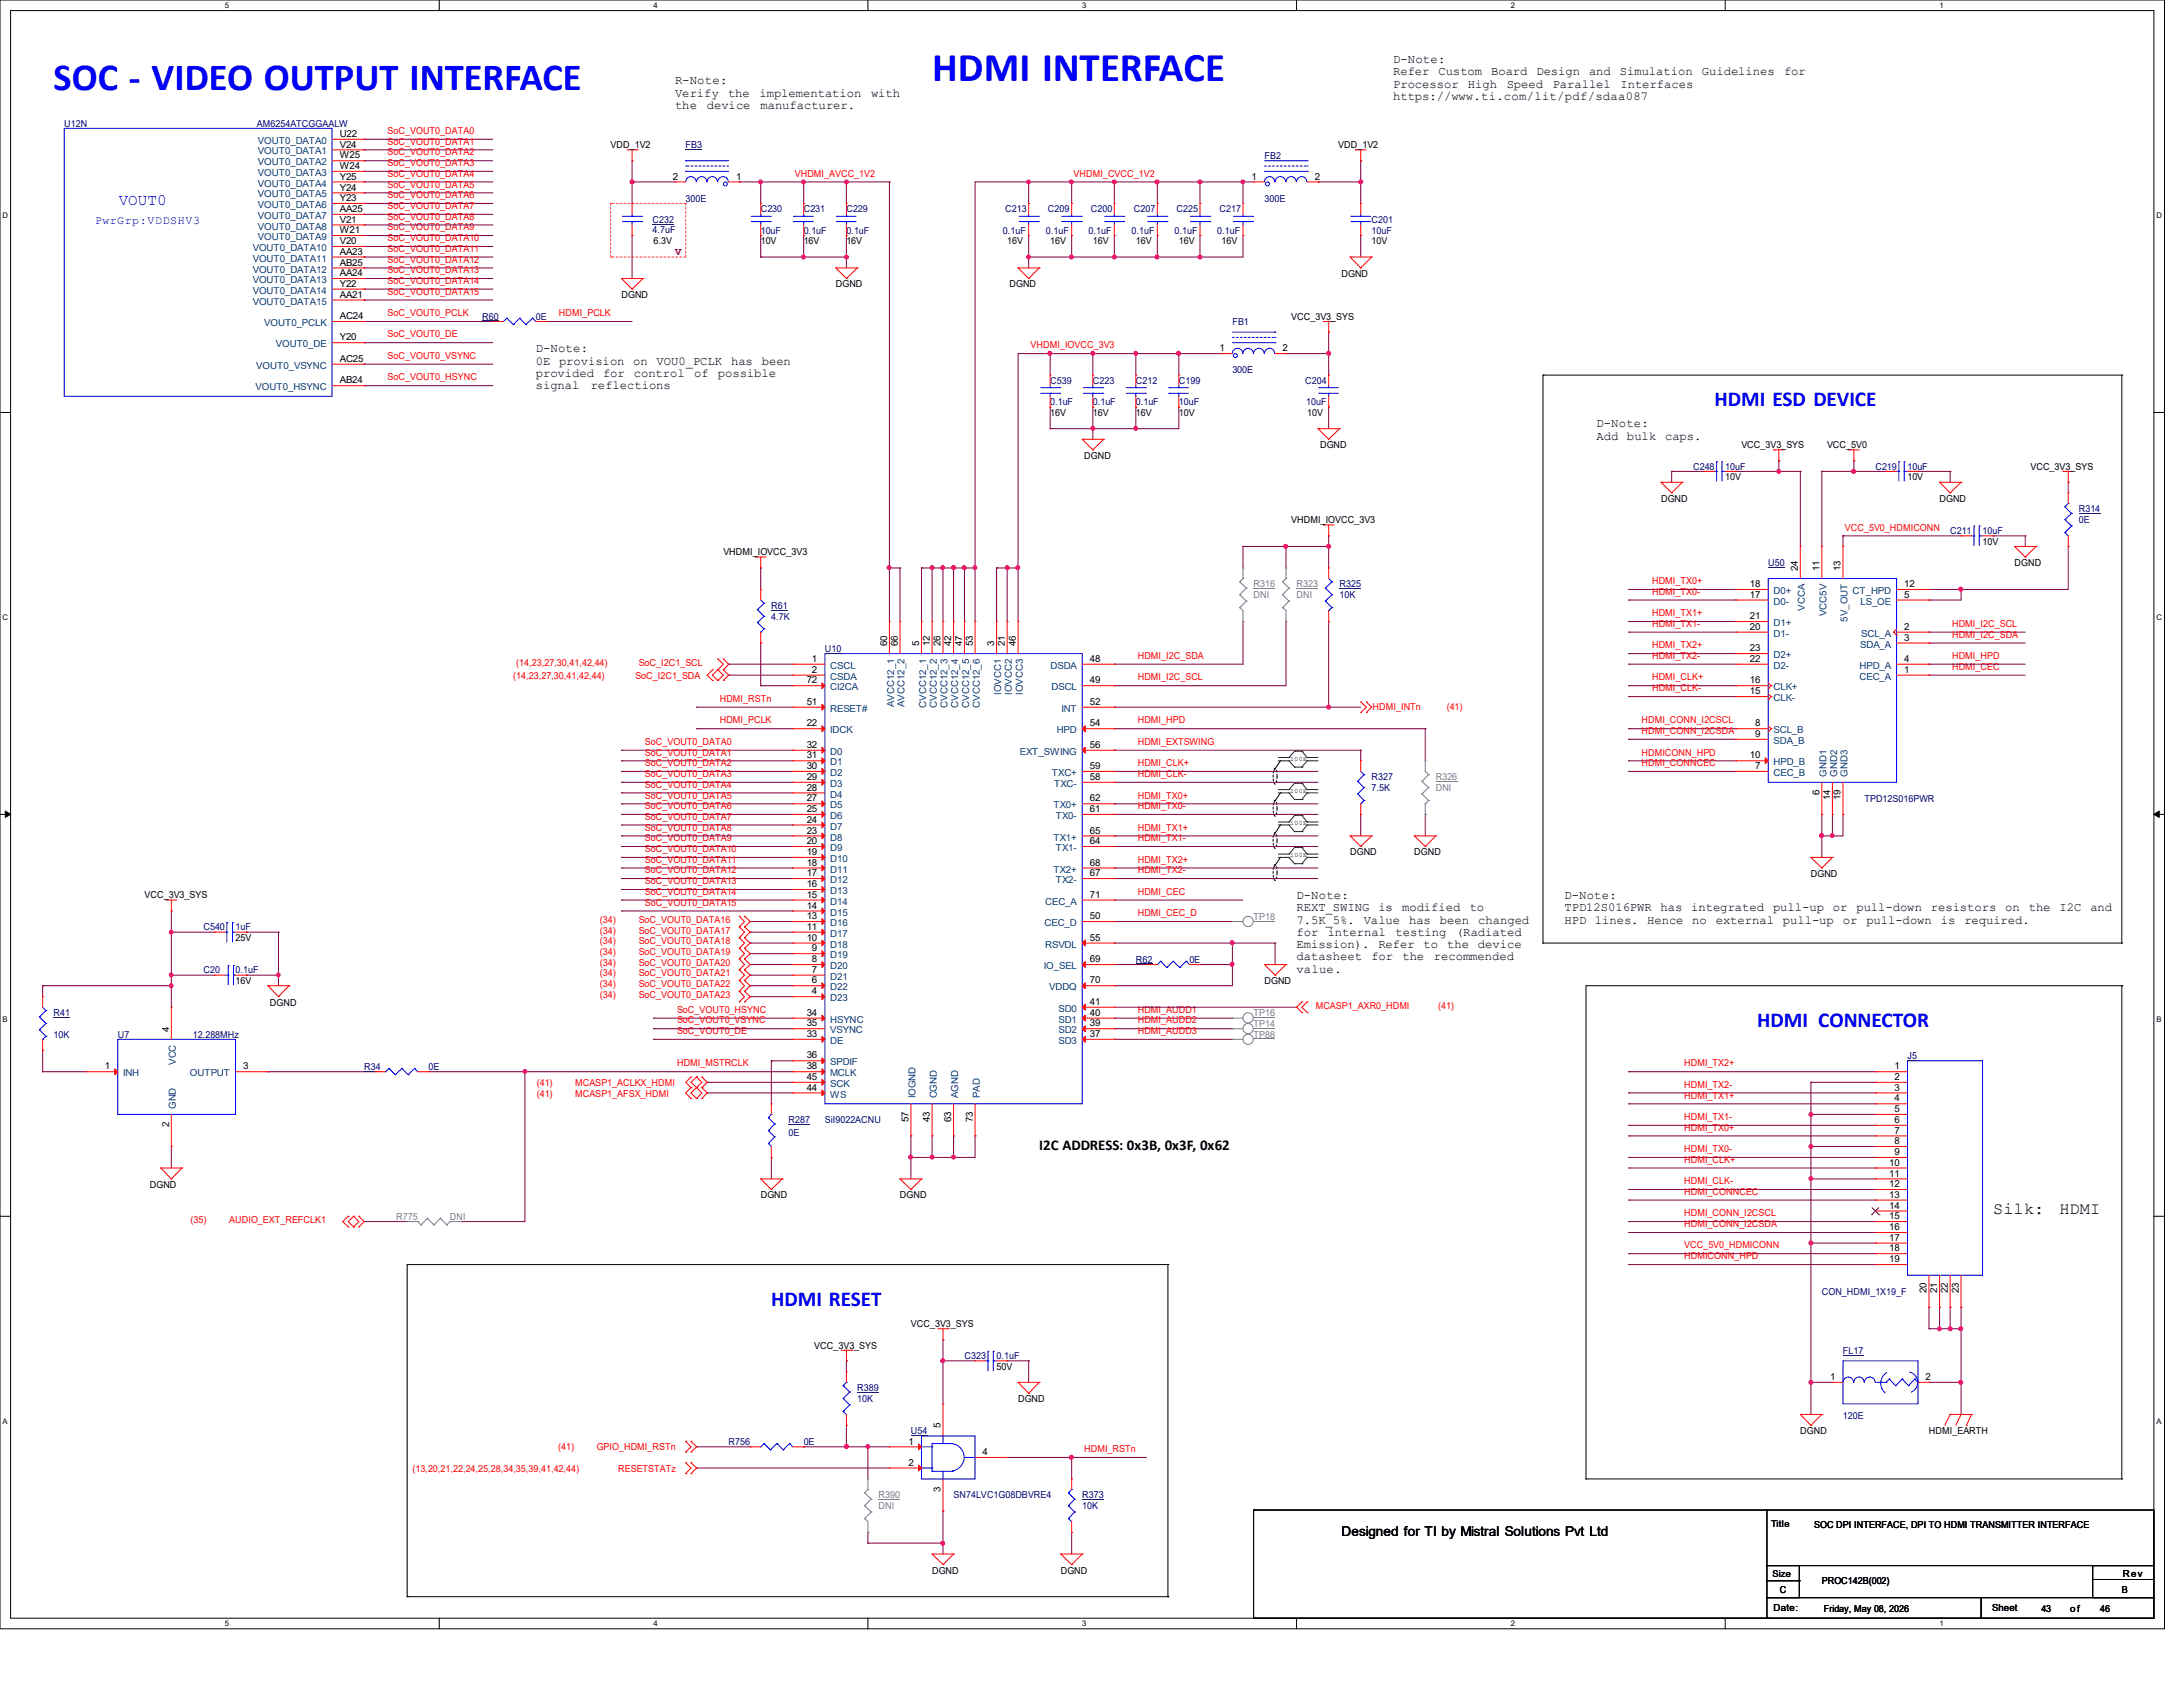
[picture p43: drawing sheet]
<svg xmlns="http://www.w3.org/2000/svg" width="279mm" height="216mm" viewBox="0 0 279 216" stroke-linecap="round" stroke-linejoin="round" font-family="sans-serif">
<defs><g id="words">
<text font-size="5.2" fill="#00f" x="119.3" y="10.4">HDMI INTERFACE</text>
<text font-size="4.9" fill="#00f" x="6.9" y="11.5">SOC - VIDEO OUTPUT INTERFACE</text>
<g font-size="2.7" fill="#00f">
<text x="219.5" y="51.9">HDMI ESD DEVICE</text>
<text x="224.9" y="131.5">HDMI CONNECTOR</text>
<text x="98.7" y="167.2">HDMI RESET</text>
</g>
<g font-size="2.2">
<text x="255.1" y="155.4">Silk:</text>
<text x="263.6" y="155.4">HDMI</text>
</g>
<text font-size="2" fill="#00f" x="15.2" y="26.2">VOUT0</text>
<text font-size="1.9" x="133" y="147.2">I2C ADDRESS: 0x3B, 0x3F, 0x62</text>
<text font-size="1.7" x="171.7" y="196.6">Designed for TI by Mistral Solutions Pvt Ltd</text>
<g font-size="1.6">
<text x="86.4" y="10.8">R-Note:</text>
<text x="178.3" y="8.1">D-Note:</text>
<text x="178.3" y="9.7">Refer</text>
<text x="178.3" y="11.2">Processor</text>
<text x="184.1" y="9.7">Custom</text>
<text x="187.9" y="11.2">High</text>
<text x="190.8" y="9.7">Board</text>
<text x="192.8" y="11.2">Speed</text>
<text x="196.7" y="9.7">Design</text>
<text x="198.7" y="11.2">Parallel</text>
<text x="203.4" y="9.7">and</text>
<text x="207.3" y="9.7">Simulation</text>
<text x="207.4" y="11.2">Interfaces</text>
<text x="217.8" y="9.7">Guidelines</text>
<text x="228.3" y="9.7">for</text>
<text x="86.4" y="12.4">Verify</text>
<text x="86.4" y="13.9">the</text>
<text x="90.5" y="13.9">device</text>
<text x="93.2" y="12.4">the</text>
<text x="97.2" y="12.4">implementation</text>
<text x="97.3" y="13.9">manufacturer.</text>
<text x="111.5" y="12.4">with</text>
<text x="178.3" y="12.8">https://www.ti.com/lit/pdf/sdaa087</text>
<text x="68.6" y="45.1">D-Note:</text>
<text x="68.6" y="46.7">0E</text>
<text x="71.5" y="46.7">provision</text>
<text x="81" y="46.7">on</text>
<text x="84" y="46.7">VOU0_PCLK</text>
<text x="93.6" y="46.7">has</text>
<text x="97.5" y="46.7">been</text>
<text x="68.6" y="48.2">provided</text>
<text x="68.6" y="49.8">signal</text>
<text x="75.6" y="49.8">reflections</text>
<text x="77.2" y="48.2">for</text>
<text x="81.1" y="48.2">control</text>
<text x="88.8" y="48.2">of</text>
<text x="91.9" y="48.2">possible</text>
<text x="204.3" y="54.7">D-Note:</text>
<text x="204.3" y="56.3">Add bulk</text>
<text x="213.1" y="56.3">caps.</text>
<text x="165.9" y="115.1">D-Note:</text>
<text x="165.9" y="116.6">REXT_SWING</text>
<text x="165.9" y="118.2">7.5K_5%.</text>
<text x="165.9" y="119.8">for</text>
<text x="169.9" y="119.8">internal</text>
<text x="174.5" y="118.2">Value</text>
<text x="176.4" y="116.6">is</text>
<text x="178.6" y="119.8">testing</text>
<text x="179.5" y="116.6">modified</text>
<text x="180.4" y="118.2">has</text>
<text x="184.3" y="118.2">been</text>
<text x="186.4" y="119.8">(Radiated</text>
<text x="188.1" y="116.6">to</text>
<text x="189.2" y="118.2">changed</text>
<text x="200.2" y="115.1">D-Note:</text>
<text x="200.2" y="116.6">TPD12S016PWR</text>
<text x="200.2" y="118.2">HPD lines.</text>
<text x="210.8" y="118.2">Hence</text>
<text x="212.5" y="116.6">has</text>
<text x="216.5" y="116.6">integrated</text>
<text x="216.6" y="118.2">no</text>
<text x="219.6" y="118.2">external</text>
<text x="226.9" y="116.6">pull-up</text>
<text x="228.2" y="118.2">pull-up</text>
<text x="234.6" y="116.6">or</text>
<text x="235.9" y="118.2">or</text>
<text x="237.6" y="116.6">pull-down</text>
<text x="238.9" y="118.2">pull-down</text>
<text x="247.1" y="116.6">resistors</text>
<text x="248.4" y="118.2">is</text>
<text x="251.4" y="118.2">required.</text>
<text x="256.7" y="116.6">on</text>
<text x="259.7" y="116.6">the</text>
<text x="263.6" y="116.6">I2C</text>
<text x="267.5" y="116.6">and</text>
<text x="165.9" y="121.3">Emission).</text>
<text x="165.9" y="122.9">datasheet</text>
<text x="165.9" y="124.5">value.</text>
<text x="175.5" y="122.9">for</text>
<text x="176.4" y="121.3">Refer</text>
<text x="179.5" y="122.9">the</text>
<text x="182.2" y="121.3">to</text>
<text x="183.5" y="122.9">recommended</text>
<text x="185.2" y="121.3">the</text>
<text x="189.2" y="121.3">device</text>
</g>
<text font-size="1.5" fill="#00f" x="12.2" y="28.7">PwrGrp:VDDSHV3</text>
<text font-size="1.4" fill="#800000" x="86.4" y="32.6">V</text>
<g font-size="1.2" fill="#000080">
<text x="8.2" y="16.2">U12N</text>
<text x="32.9" y="16.2">AM6254ATCGGAALW</text>
<text x="87.8" y="19">FB3</text>
<text x="161.8" y="20.3">FB2</text>
<text x="83.5" y="28.6">C232</text>
<text x="83.5" y="29.8">4.7uF</text>
<text x="87.8" y="25.8">300E</text>
<text x="97.4" y="27.2">C230</text>
<text x="97.4" y="29.9">10uF</text>
<text x="102.9" y="27.2">C231</text>
<text x="102.9" y="29.9">0.1uF</text>
<text x="108.3" y="27.2">C229</text>
<text x="108.3" y="29.9">0.1uF</text>
<text x="128.4" y="29.9">0.1uF</text>
<text x="128.6" y="27.2">C213</text>
<text x="133.9" y="29.9">0.1uF</text>
<text x="134.1" y="27.2">C209</text>
<text x="139.3" y="29.9">0.1uF</text>
<text x="139.6" y="27.2">C200</text>
<text x="144.8" y="29.9">0.1uF</text>
<text x="145.1" y="27.2">C207</text>
<text x="150.3" y="29.9">0.1uF</text>
<text x="150.6" y="27.2">C225</text>
<text x="155.8" y="29.9">0.1uF</text>
<text x="156.1" y="27.2">C217</text>
<text x="161.8" y="25.8">300E</text>
<text x="175.6" y="28.6">C201</text>
<text x="175.6" y="29.9">10uF</text>
<text x="61.7" y="40.9">R60</text>
<text x="68.6" y="40.9">0E</text>
<text x="157.7" y="41.6">FB1</text>
<text x="157.7" y="47.8">300E</text>
<text x="134.4" y="49.1">C539</text>
<text x="134.4" y="51.9">0.1uF</text>
<text x="139.9" y="49.1">C223</text>
<text x="139.9" y="51.9">0.1uF</text>
<text x="145.4" y="49.1">C212</text>
<text x="145.4" y="51.9">0.1uF</text>
<text x="150.9" y="49.1">C199</text>
<text x="150.9" y="51.9">10uF</text>
<text x="167" y="49.1">C204</text>
<text x="167.2" y="51.9">10uF</text>
<text x="216.7" y="60.1">C248</text>
<text x="220.8" y="60.1">10uF</text>
<text x="240" y="60.1">C219</text>
<text x="244.1" y="60.1">10uF</text>
<text x="266.1" y="65.6">R314</text>
<text x="249.6" y="68.3">C211</text>
<text x="253.7" y="68.3">10uF</text>
<text x="266.1" y="67">0E</text>
<text x="98.7" y="77.9">R61</text>
<text x="171.4" y="75.2">R325</text>
<text x="171.4" y="76.6">10K</text>
<text x="226.3" y="72.4">U50</text>
<text x="98.7" y="79.3">4.7K</text>
<text x="105.6" y="83.4">U10</text>
<text x="175.6" y="99.9">R327</text>
<text x="175.6" y="101.3">7.5K</text>
<text x="238.6" y="102.6">TPD12S016PWR</text>
<text x="26" y="119.1">C540</text>
<text x="30.1" y="119.1">1uF</text>
<text x="26" y="124.6">C20</text>
<text x="30.1" y="124.6">0.1uF</text>
<text x="145.4" y="123.2">R62</text>
<text x="152.2" y="123.2">0E</text>
<text x="6.9" y="130">R41</text>
<text x="6.9" y="132.8">10K</text>
<text x="15.1" y="132.8">U7</text>
<text x="24.7" y="132.8">12.288MHz</text>
<text x="46.6" y="136.9">R34</text>
<text x="54.9" y="136.9">0E</text>
<text x="244.1" y="135.5">J5</text>
<text x="100.9" y="143.8">R287</text>
<text x="105.6" y="143.8">SiI9022ACNU</text>
<text x="100.9" y="145.4">0E</text>
<text x="233.2" y="165.7">CON_HDMI_1X19_F</text>
<text x="123.4" y="173.9">C323</text>
<text x="127.5" y="173.9">0.1uF</text>
<text x="235.9" y="173.3">FL17</text>
<text x="109.7" y="178.1">R389</text>
<text x="109.7" y="179.4">10K</text>
<text x="93.3" y="184.9">R756</text>
<text x="102.9" y="184.9">0E</text>
<text x="116.6" y="183.6">U54</text>
<text x="235.9" y="181.6">120E</text>
<text x="122" y="191.8">SN74LVC1G08DBVRE4</text>
<text x="138.5" y="191.8">R373</text>
<text x="138.5" y="193.2">10K</text>
</g>
<g font-size="1.2">
<text x="43.5" y="17.5">U22</text>
<text x="43.5" y="18.9">V24</text>
<text x="43.5" y="21.6">W24</text>
<text x="43.5" y="20.3">W25</text>
<text x="43.5" y="23">Y25</text>
<text x="78.1" y="19">VDD_1V2</text>
<text x="86.1" y="23">2</text>
<text x="94.2" y="23">1</text>
<text x="160.2" y="23">1</text>
<text x="168.3" y="23">2</text>
<text x="171.3" y="19">VDD_1V2</text>
<text x="43.5" y="25.7">Y23</text>
<text x="43.5" y="24.4">Y24</text>
<text x="43.5" y="27.1">AA25</text>
<text x="43.5" y="29.8">W21</text>
<text x="43.5" y="28.5">V21</text>
<text x="43.5" y="31.2">V20</text>
<text x="43.5" y="32.6">AA23</text>
<text x="43.5" y="34">AB25</text>
<text x="43.5" y="35.3">AA24</text>
<text x="83.6" y="31.3">6.3V</text>
<text x="97.4" y="31.3">10V</text>
<text x="102.9" y="31.3">16V</text>
<text x="108.3" y="31.3">16V</text>
<text x="128.9" y="31.3">16V</text>
<text x="134.4" y="31.3">16V</text>
<text x="139.9" y="31.3">16V</text>
<text x="145.4" y="31.3">16V</text>
<text x="150.9" y="31.3">16V</text>
<text x="156.3" y="31.3">16V</text>
<text x="171.7" y="35.4">DGND</text>
<text x="175.6" y="31.3">10V</text>
<text x="43.5" y="40.9">AC24</text>
<text x="43.5" y="36.7">Y22</text>
<text x="43.5" y="38.1">AA21</text>
<text x="79.5" y="38.1">DGND</text>
<text x="107" y="36.8">DGND</text>
<text x="129.2" y="36.8">DGND</text>
<text x="165.3" y="40.9">VCC_3V3_SYS</text>
<text x="43.5" y="43.6">Y20</text>
<text x="43.5" y="46.3">AC25</text>
<text x="156.1" y="45">1</text>
<text x="164.2" y="45">2</text>
<text x="43.5" y="49.1">AB24</text>
<text x="134.4" y="53.3">16V</text>
<text x="139.9" y="53.3">16V</text>
<text x="145.4" y="53.3">16V</text>
<text x="150.9" y="53.3">10V</text>
<text x="167.3" y="53.3">10V</text>
<text x="138.8" y="58.7">DGND</text>
<text x="168.9" y="57.4">DGND</text>
<text x="222.9" y="57.4">VCC_3V3_SYS</text>
<text x="233.8" y="57.4">VCC_5V0</text>
<text x="212.6" y="64.2">DGND</text>
<text x="220.8" y="61.5">10V</text>
<text x="244.1" y="61.5">10V</text>
<text x="248.2" y="64.2">DGND</text>
<text x="259.9" y="60.1">VCC_3V3_SYS</text>
<text x="92.6" y="71.1">VHDMI_IOVCC_3V3</text>
<text x="165.3" y="67">VHDMI_IOVCC_3V3</text>
<text x="253.7" y="69.7">10V</text>
<text x="224" y="76.5">17</text>
<text x="224" y="75.1">18</text>
<text x="230.1" y="73.1" transform="rotate(-90 230.1 73.1)">24</text>
<text x="232.9" y="73.1" transform="rotate(-90 232.9 73.1)">11</text>
<text x="235.6" y="73.1" transform="rotate(-90 235.6 73.1)">13</text>
<text x="243.7" y="76.5">5</text>
<text x="243.7" y="75.1">12</text>
<text x="257.8" y="72.4">DGND</text>
<text x="113.5" y="82.7" transform="rotate(-90 113.5 82.7)">60</text>
<text x="114.9" y="82.7" transform="rotate(-90 114.9 82.7)">66</text>
<text x="117.6" y="82.7" transform="rotate(-90 117.6 82.7)">5</text>
<text x="119" y="82.7" transform="rotate(-90 119 82.7)">12</text>
<text x="120.4" y="82.7" transform="rotate(-90 120.4 82.7)">26</text>
<text x="121.7" y="82.7" transform="rotate(-90 121.7 82.7)">42</text>
<text x="123.1" y="82.7" transform="rotate(-90 123.1 82.7)">47</text>
<text x="124.5" y="82.7" transform="rotate(-90 124.5 82.7)">53</text>
<text x="127.3" y="82.7" transform="rotate(-90 127.3 82.7)">3</text>
<text x="128.6" y="82.7" transform="rotate(-90 128.6 82.7)">21</text>
<text x="130" y="82.7" transform="rotate(-90 130 82.7)">46</text>
<text x="224" y="80.6">20</text>
<text x="224" y="79.2">21</text>
<text x="224" y="83.4">23</text>
<text x="243.7" y="80.6">2</text>
<text x="243.7" y="82">3</text>
<text x="103.2" y="87.5">72</text>
<text x="103.9" y="84.7">1</text>
<text x="103.9" y="86.1">2</text>
<text x="139.5" y="84.7">48</text>
<text x="139.5" y="87.5">49</text>
<text x="224" y="87.5">16</text>
<text x="224" y="88.9">15</text>
<text x="224" y="84.7">22</text>
<text x="243.7" y="86.1">1</text>
<text x="243.7" y="84.7">4</text>
<text x="103.2" y="90.2">51</text>
<text x="103.2" y="93">22</text>
<text x="103.2" y="95.7">32</text>
<text x="139.5" y="90.2">52</text>
<text x="139.5" y="93">54</text>
<text x="139.5" y="95.7">56</text>
<text x="224.7" y="93">8</text>
<text x="224.7" y="94.3">9</text>
<text x="103.2" y="97.1">31</text>
<text x="103.2" y="98.4">30</text>
<text x="103.2" y="99.8">29</text>
<text x="103.2" y="101.2">28</text>
<text x="139.5" y="98.4">59</text>
<text x="139.5" y="99.8">58</text>
<text x="224" y="97.1">10</text>
<text x="224.7" y="98.4">7</text>
<text x="232.9" y="101.8" transform="rotate(-90 232.9 101.8)">6</text>
<text x="103.2" y="102.6">27</text>
<text x="103.2" y="103.9">25</text>
<text x="103.2" y="105.3">24</text>
<text x="103.2" y="106.7">23</text>
<text x="139.5" y="103.9">61</text>
<text x="139.5" y="102.6">62</text>
<text x="139.5" y="106.7">65</text>
<text x="234.2" y="102.4" transform="rotate(-90 234.2 102.4)">14</text>
<text x="235.6" y="102.4" transform="rotate(-90 235.6 102.4)">19</text>
<text x="103.2" y="108">20</text>
<text x="103.2" y="109.4">19</text>
<text x="103.2" y="110.8">18</text>
<text x="103.2" y="112.1">17</text>
<text x="103.2" y="113.5">16</text>
<text x="139.5" y="108">64</text>
<text x="139.5" y="112.1">67</text>
<text x="139.5" y="110.8">68</text>
<text x="172.8" y="109.5">DGND</text>
<text x="181" y="109.5">DGND</text>
<text x="231.8" y="112.2">DGND</text>
<text x="18.5" y="115">VCC_3V3_SYS</text>
<text x="103.2" y="114.9">15</text>
<text x="103.2" y="116.3">14</text>
<text x="103.2" y="117.6">13</text>
<text x="103.2" y="119">11</text>
<text x="139.5" y="114.9">71</text>
<text x="139.5" y="117.6">50</text>
<text x="30.1" y="125.9">16V</text>
<text x="30.1" y="120.4">25V</text>
<text x="103.2" y="120.4">10</text>
<text x="103.9" y="121.7">9</text>
<text x="103.9" y="123.1">8</text>
<text x="103.9" y="124.5">7</text>
<text x="103.9" y="125.9">6</text>
<text x="139.5" y="120.4">55</text>
<text x="139.5" y="123.1">69</text>
<text x="139.5" y="125.9">70</text>
<text x="161.8" y="125.9">DGND</text>
<text x="34.5" y="128.7">DGND</text>
<text x="103.2" y="130">34</text>
<text x="103.2" y="131.4">35</text>
<text x="103.9" y="127.3">4</text>
<text x="139.5" y="128.6">41</text>
<text x="139.5" y="130">40</text>
<text x="139.5" y="131.4">39</text>
<text x="13.4" y="136.9">1</text>
<text x="21.6" y="132" transform="rotate(-90 21.6 132)">4</text>
<text x="31.1" y="136.9">3</text>
<text x="103.2" y="132.7">33</text>
<text x="103.2" y="135.5">36</text>
<text x="103.2" y="136.9">38</text>
<text x="139.5" y="132.7">37</text>
<text x="242.5" y="136.9">1</text>
<text x="103.2" y="138.2">45</text>
<text x="103.2" y="139.6">44</text>
<text x="116.3" y="143.6" transform="rotate(-90 116.3 143.6)">57</text>
<text x="119" y="143.6" transform="rotate(-90 119 143.6)">43</text>
<text x="121.7" y="143.6" transform="rotate(-90 121.7 143.6)">63</text>
<text x="124.5" y="143.6" transform="rotate(-90 124.5 143.6)">73</text>
<text x="242.5" y="138.2">2</text>
<text x="242.5" y="139.6">3</text>
<text x="242.5" y="141">4</text>
<text x="242.5" y="142.3">5</text>
<text x="242.5" y="143.7">6</text>
<text x="21.6" y="144.3" transform="rotate(-90 21.6 144.3)">2</text>
<text x="241.8" y="149.2">10</text>
<text x="242.5" y="145.1">7</text>
<text x="242.5" y="146.4">8</text>
<text x="242.5" y="147.8">9</text>
<text x="19.2" y="152">DGND</text>
<text x="97.4" y="153.4">DGND</text>
<text x="115.2" y="153.4">DGND</text>
<text x="241.8" y="150.6">11</text>
<text x="241.8" y="151.9">12</text>
<text x="241.8" y="153.3">13</text>
<text x="241.8" y="154.7">14</text>
<text x="241.8" y="156">15</text>
<text x="241.8" y="157.4">16</text>
<text x="241.8" y="158.8">17</text>
<text x="241.8" y="160.1">18</text>
<text x="241.8" y="161.5">19</text>
<text x="246.6" y="165.5" transform="rotate(-90 246.6 165.5)">20</text>
<text x="247.9" y="165.5" transform="rotate(-90 247.9 165.5)">21</text>
<text x="249.3" y="165.5" transform="rotate(-90 249.3 165.5)">22</text>
<text x="250.7" y="165.5" transform="rotate(-90 250.7 165.5)">23</text>
<text x="104.2" y="172.6">VCC_3V3_SYS</text>
<text x="116.6" y="169.8">VCC_3V3_SYS</text>
<text x="127.5" y="175.3">50V</text>
<text x="130.3" y="179.4">DGND</text>
<text x="234.2" y="176.6">1</text>
<text x="246.5" y="176.6">2</text>
<text x="116.3" y="184.9">1</text>
<text x="120.4" y="182.8" transform="rotate(-90 120.4 182.8)">5</text>
<text x="230.4" y="183.6">DGND</text>
<text x="246.9" y="183.6">HDMI_EARTH</text>
<text x="116.3" y="187.6">2</text>
<text x="120.4" y="190.9" transform="rotate(-90 120.4 190.9)">3</text>
<text x="125.8" y="186.2">4</text>
<text x="226.7" y="195.5">Title</text>
<text x="232.2" y="195.5">SOC DPI INTERFACE, DPI TO HDMI TRANSMITTER INTERFACE</text>
<text x="119.3" y="201.4">DGND</text>
<text x="135.8" y="201.4">DGND</text>
<text x="226.9" y="201.8">Size</text>
<text x="227.8" y="203.8">C</text>
<text x="233.2" y="202.7">PROC142B(002)</text>
<text x="271.6" y="203.8">B</text>
<text x="271.7" y="201.8">Rev</text>
<text x="227" y="206.2">Date:</text>
<text x="233.4" y="206.3">Friday, May 08, 2026</text>
<text x="255" y="206.2">Sheet</text>
<text x="261.3" y="206.3">43</text>
<text x="265" y="206.3">of</text>
<text x="268.8" y="206.3">46</text>
</g>
<g font-size="1.2" fill="#f00">
<text x="49.6" y="17.1">SoC_VOUT0_DATA0</text>
<text x="49.6" y="18.5">SoC_VOUT0_DATA1</text>
<text x="49.6" y="19.9">SoC_VOUT0_DATA2</text>
<text x="49.6" y="21.3">SoC_VOUT0_DATA3</text>
<text x="49.6" y="22.6">SoC_VOUT0_DATA4</text>
<text x="101.7" y="22.6">VHDMI_AVCC_1V2</text>
<text x="137.4" y="22.6">VHDMI_CVCC_1V2</text>
<text x="49.6" y="24">SoC_VOUT0_DATA5</text>
<text x="49.6" y="25.4">SoC_VOUT0_DATA6</text>
<text x="49.6" y="26.8">SoC_VOUT0_DATA7</text>
<text x="49.6" y="29.5">SoC_VOUT0_DATA9</text>
<text x="49.6" y="28.1">SoC_VOUT0_DATA8</text>
<text x="49.6" y="30.9">SoC_VOUT0_DATA10</text>
<text x="49.6" y="32.2">SoC_VOUT0_DATA11</text>
<text x="49.6" y="33.6">SoC_VOUT0_DATA12</text>
<text x="49.6" y="35">SoC_VOUT0_DATA13</text>
<text x="49.6" y="36.3">SoC_VOUT0_DATA14</text>
<text x="49.6" y="37.7">SoC_VOUT0_DATA15</text>
<text x="49.6" y="40.5">SoC_VOUT0_PCLK</text>
<text x="71.5" y="40.5">HDMI_PCLK</text>
<text x="49.6" y="45.9">SoC_VOUT0_VSYNC</text>
<text x="49.6" y="43.2">SoC_VOUT0_DE</text>
<text x="131.9" y="44.6">VHDMI_IOVCC_3V3</text>
<text x="49.6" y="48.7">SoC_VOUT0_HSYNC</text>
<text x="236.1" y="67.9">VCC_5V0_HDMICONN</text>
<text x="211.4" y="74.8">HDMI_TX0+</text>
<text x="211.4" y="76.1">HDMI_TX0-</text>
<text x="211.4" y="83">HDMI_TX2+</text>
<text x="211.4" y="78.9">HDMI_TX1+</text>
<text x="211.4" y="80.2">HDMI_TX1-</text>
<text x="249.8" y="80.2">HDMI_I2C_SCL</text>
<text x="249.8" y="81.6">HDMI_I2C_SDA</text>
<text x="65.7" y="86.9">(14,23,27,30,41,42,44)</text>
<text x="66.1" y="85.2">(14,23,27,30,41,42,44)</text>
<text x="81.3" y="86.9">SoC_I2C1_SDA</text>
<text x="81.7" y="85.2">SoC_I2C1_SCL</text>
<text x="92.1" y="89.8">HDMI_RSTn</text>
<text x="145.6" y="87.1">HDMI_I2C_SCL</text>
<text x="145.6" y="84.3">HDMI_I2C_SDA</text>
<text x="211.4" y="87.1">HDMI_CLK+</text>
<text x="211.4" y="88.5">HDMI_CLK-</text>
<text x="211.4" y="84.3">HDMI_TX2-</text>
<text x="249.8" y="85.7">HDMI_CEC</text>
<text x="249.8" y="84.3">HDMI_HPD</text>
<text x="82.5" y="95.3">SoC_VOUT0_DATA0</text>
<text x="92.1" y="92.6">HDMI_PCLK</text>
<text x="145.6" y="92.6">HDMI_HPD</text>
<text x="145.6" y="95.3">HDMI_EXTSWING</text>
<text x="175.7" y="90.8">HDMI_INTn</text>
<text x="185.2" y="90.8">(41)</text>
<text x="210.1" y="92.6">HDMI_CONN_I2CSCL</text>
<text x="210.1" y="93.9">HDMI_CONN_I2CSDA</text>
<text x="82.5" y="96.7">SoC_VOUT0_DATA1</text>
<text x="82.5" y="98">SoC_VOUT0_DATA2</text>
<text x="82.5" y="99.4">SoC_VOUT0_DATA3</text>
<text x="82.5" y="100.8">SoC_VOUT0_DATA4</text>
<text x="145.6" y="98">HDMI_CLK+</text>
<text x="145.6" y="99.4">HDMI_CLK-</text>
<text x="210.1" y="96.7">HDMICONN_HPD</text>
<text x="210.1" y="98">HDMI_CONNCEC</text>
<text x="82.5" y="102.2">SoC_VOUT0_DATA5</text>
<text x="82.5" y="103.5">SoC_VOUT0_DATA6</text>
<text x="82.5" y="104.9">SoC_VOUT0_DATA7</text>
<text x="82.5" y="107.7">SoC_VOUT0_DATA9</text>
<text x="82.5" y="106.3">SoC_VOUT0_DATA8</text>
<text x="145.6" y="106.3">HDMI_TX1+</text>
<text x="145.6" y="107.7">HDMI_TX1-</text>
<text x="145.6" y="102.2">HDMI_TX0+</text>
<text x="145.6" y="103.5">HDMI_TX0-</text>
<text x="82.5" y="109">SoC_VOUT0_DATA10</text>
<text x="82.5" y="110.4">SoC_VOUT0_DATA11</text>
<text x="82.5" y="111.8">SoC_VOUT0_DATA12</text>
<text x="82.5" y="113.2">SoC_VOUT0_DATA13</text>
<text x="145.6" y="110.4">HDMI_TX2+</text>
<text x="145.6" y="111.8">HDMI_TX2-</text>
<text x="76.8" y="118.1">(34)</text>
<text x="76.8" y="119.5">(34)</text>
<text x="81.7" y="118.1">SoC_VOUT0_DATA16</text>
<text x="81.7" y="119.5">SoC_VOUT0_DATA17</text>
<text x="82.5" y="114.5">SoC_VOUT0_DATA14</text>
<text x="82.5" y="115.9">SoC_VOUT0_DATA15</text>
<text x="145.6" y="114.5">HDMI_CEC</text>
<text x="145.6" y="117.3">HDMI_CEC_D</text>
<text x="76.8" y="120.9">(34)</text>
<text x="76.8" y="122.3">(34)</text>
<text x="76.8" y="123.6">(34)</text>
<text x="76.8" y="125">(34)</text>
<text x="81.7" y="120.9">SoC_VOUT0_DATA18</text>
<text x="81.7" y="122.3">SoC_VOUT0_DATA19</text>
<text x="81.7" y="123.6">SoC_VOUT0_DATA20</text>
<text x="81.7" y="125">SoC_VOUT0_DATA21</text>
<text x="76.8" y="126.4">(34)</text>
<text x="76.8" y="127.7">(34)</text>
<text x="81.7" y="126.4">SoC_VOUT0_DATA22</text>
<text x="81.7" y="127.7">SoC_VOUT0_DATA23</text>
<text x="86.7" y="129.6">SoC_VOUT0_HSYNC</text>
<text x="86.7" y="131">SoC_VOUT0_VSYNC</text>
<text x="145.6" y="129.6">HDMI_AUDD1</text>
<text x="145.6" y="131">HDMI_AUDD2</text>
<text x="168.4" y="129.1">MCASP1_AXR0_HDMI</text>
<text x="184.1" y="129.1">(41)</text>
<text x="86.7" y="132.3">SoC_VOUT0_DE</text>
<text x="86.7" y="136.5">HDMI_MSTRCLK</text>
<text x="145.6" y="132.3">HDMI_AUDD3</text>
<text x="215.6" y="136.5">HDMI_TX2+</text>
<text x="68.7" y="140.3">(41)</text>
<text x="68.7" y="139">(41)</text>
<text x="73.6" y="140.3">MCASP1_AFSX_HDMI</text>
<text x="73.6" y="139">MCASP1_ACLKX_HDMI</text>
<text x="215.6" y="139.2">HDMI_TX2-</text>
<text x="215.6" y="143.3">HDMI_TX1-</text>
<text x="215.6" y="140.6">HDMI_TX1+</text>
<text x="215.6" y="144.7">HDMI_TX0+</text>
<text x="215.6" y="147.4">HDMI_TX0-</text>
<text x="215.6" y="148.8">HDMI_CLK+</text>
<text x="215.6" y="151.6">HDMI_CLK-</text>
<text x="215.6" y="152.9">HDMI_CONNCEC</text>
<text x="215.6" y="155.7">HDMI_CONN_I2CSCL</text>
<text x="24.4" y="156.5">(35)</text>
<text x="29.3" y="156.5">AUDIO_EXT_REFCLK1</text>
<text x="215.6" y="157.1">HDMI_CONN_I2CSDA</text>
<text x="215.6" y="159.8">VCC_5V0_HDMICONN</text>
<text x="215.6" y="161.2">HDMICONN_HPD</text>
<text x="71.5" y="185.6">(41)</text>
<text x="76.4" y="185.6">GPIO_HDMI_RSTn</text>
<text x="138.8" y="185.8">HDMI_RSTn</text>
<text x="52.8" y="188.3">(13,20,21,22,24,25,28,34,35,39,41,42,44)</text>
<text x="79.1" y="188.3">RESETSTATz</text>
</g>
<g font-size="1.2" fill="#004080">
<text x="33" y="18.4">VOUT0_DATA0</text>
<text x="33" y="19.8">VOUT0_DATA1</text>
<text x="33" y="22.5">VOUT0_DATA3</text>
<text x="33" y="21.2">VOUT0_DATA2</text>
<text x="33" y="23.9">VOUT0_DATA4</text>
<text x="33" y="26.6">VOUT0_DATA6</text>
<text x="33" y="25.3">VOUT0_DATA5</text>
<text x="33" y="28">VOUT0_DATA7</text>
<text x="33" y="29.4">VOUT0_DATA8</text>
<text x="32.3" y="32.1">VOUT0_DATA10</text>
<text x="32.3" y="33.5">VOUT0_DATA11</text>
<text x="32.3" y="34.9">VOUT0_DATA12</text>
<text x="33" y="30.7">VOUT0_DATA9</text>
<text x="32.3" y="36.2">VOUT0_DATA13</text>
<text x="32.3" y="37.6">VOUT0_DATA14</text>
<text x="32.3" y="39">VOUT0_DATA15</text>
<text x="33.8" y="41.7">VOUT0_PCLK</text>
<text x="32.8" y="47.2">VOUT0_VSYNC</text>
<text x="35.3" y="44.4">VOUT0_DE</text>
<text x="32.7" y="50">VOUT0_HSYNC</text>
<text x="227" y="77.4">D0-</text>
<text x="227" y="76">D0+</text>
<text x="237.1" y="76">CT_HPD</text>
<text x="238.1" y="77.4">LS_OE</text>
<text x="227" y="81.5">D1-</text>
<text x="227" y="80.1">D1+</text>
<text x="231" y="78.2" transform="rotate(-90 231 78.2)">VCCA</text>
<text x="233.8" y="78.9" transform="rotate(-90 233.8 78.9)">VCC5V</text>
<text x="236.5" y="79.5" transform="rotate(-90 236.5 79.5)">5V_OUT</text>
<text x="238.1" y="82.9">SDA_A</text>
<text x="238.2" y="81.5">SCL_A</text>
<text x="106.3" y="85.6">CSCL</text>
<text x="106.3" y="87">CSDA</text>
<text x="106.3" y="88.3">CI2CA</text>
<text x="128.1" y="88.9" transform="rotate(-90 128.1 88.9)">IOVCC1</text>
<text x="129.5" y="88.9" transform="rotate(-90 129.5 88.9)">IOVCC2</text>
<text x="130.9" y="88.9" transform="rotate(-90 130.9 88.9)">IOVCC3</text>
<text x="134.4" y="85.6">DSDA</text>
<text x="134.6" y="88.3">DSCL</text>
<text x="227" y="88.3">CLK+</text>
<text x="227" y="89.7">CLK-</text>
<text x="227" y="85.6">D2-</text>
<text x="227" y="84.2">D2+</text>
<text x="238" y="87">CEC_A</text>
<text x="238" y="85.6">HPD_A</text>
<text x="106.3" y="91.1">RESET#</text>
<text x="106.3" y="93.9">IDCK</text>
<text x="114.4" y="90.5" transform="rotate(-90 114.4 90.5)">AVCC12_1</text>
<text x="115.8" y="90.5" transform="rotate(-90 115.8 90.5)">AVCC12_2</text>
<text x="118.5" y="90.5" transform="rotate(-90 118.5 90.5)">CVCC12_1</text>
<text x="119.9" y="90.5" transform="rotate(-90 119.9 90.5)">CVCC12_2</text>
<text x="121.3" y="90.5" transform="rotate(-90 121.3 90.5)">CVCC12_3</text>
<text x="122.6" y="90.5" transform="rotate(-90 122.6 90.5)">CVCC12_4</text>
<text x="124" y="90.5" transform="rotate(-90 124 90.5)">CVCC12_5</text>
<text x="125.4" y="90.5" transform="rotate(-90 125.4 90.5)">CVCC12_6</text>
<text x="135.2" y="93.9">HPD</text>
<text x="135.8" y="91.1">INT</text>
<text x="227" y="93.9">SCL_B</text>
<text x="227" y="95.2">SDA_B</text>
<text x="106.3" y="96.6">D0</text>
<text x="106.3" y="98">D1</text>
<text x="106.3" y="99.3">D2</text>
<text x="106.3" y="100.7">D3</text>
<text x="130.5" y="96.6">EXT_SWING</text>
<text x="134.6" y="99.3">TXC+</text>
<text x="134.9" y="100.7">TXC-</text>
<text x="227" y="99.3">CEC_B</text>
<text x="227" y="98">HPD_B</text>
<text x="233.8" y="99.4" transform="rotate(-90 233.8 99.4)">GND1</text>
<text x="235.1" y="99.4" transform="rotate(-90 235.1 99.4)">GND2</text>
<text x="236.5" y="99.4" transform="rotate(-90 236.5 99.4)">GND3</text>
<text x="106.3" y="102.1">D4</text>
<text x="106.3" y="103.5">D5</text>
<text x="106.3" y="104.8">D6</text>
<text x="106.3" y="106.2">D7</text>
<text x="106.3" y="107.6">D8</text>
<text x="134.8" y="103.5">TX0+</text>
<text x="134.8" y="107.6">TX1+</text>
<text x="135.1" y="104.8">TX0-</text>
<text x="106.3" y="108.9">D9</text>
<text x="106.3" y="110.3">D10</text>
<text x="106.3" y="111.7">D11</text>
<text x="106.3" y="113">D12</text>
<text x="134.8" y="111.7">TX2+</text>
<text x="135.1" y="108.9">TX1-</text>
<text x="135.1" y="113">TX2-</text>
<text x="106.3" y="114.4">D13</text>
<text x="106.3" y="115.8">D14</text>
<text x="106.3" y="117.2">D15</text>
<text x="106.3" y="118.5">D16</text>
<text x="106.3" y="119.9">D17</text>
<text x="133.7" y="118.5">CEC_D</text>
<text x="133.8" y="115.8">CEC_A</text>
<text x="106.3" y="121.3">D18</text>
<text x="106.3" y="122.6">D19</text>
<text x="106.3" y="124">D20</text>
<text x="106.3" y="125.4">D21</text>
<text x="133.6" y="124">IO_SEL</text>
<text x="133.8" y="121.3">RSVDL</text>
<text x="106.3" y="126.7">D22</text>
<text x="106.3" y="128.1">D23</text>
<text x="106.3" y="130.9">HSYNC</text>
<text x="134.3" y="126.7">VDDQ</text>
<text x="135.5" y="129.5">SD0</text>
<text x="135.5" y="130.9">SD1</text>
<text x="15.7" y="137.8">INH</text>
<text x="22.5" y="136.3" transform="rotate(-90 22.5 136.3)">VCC</text>
<text x="24.3" y="137.8">OUTPUT</text>
<text x="106.3" y="133.6">DE</text>
<text x="106.3" y="132.2">VSYNC</text>
<text x="106.3" y="136.4">SPDIF</text>
<text x="106.3" y="137.8">MCLK</text>
<text x="135.5" y="132.2">SD2</text>
<text x="135.5" y="133.6">SD3</text>
<text x="22.5" y="141.9" transform="rotate(-90 22.5 141.9)">GND</text>
<text x="106.3" y="139.1">SCK</text>
<text x="106.3" y="140.5">WS</text>
<text x="117.2" y="140.6" transform="rotate(-90 117.2 140.6)">IOGND</text>
<text x="119.9" y="140.6" transform="rotate(-90 119.9 140.6)">CGND</text>
<text x="122.6" y="140.6" transform="rotate(-90 122.6 140.6)">AGND</text>
<text x="125.4" y="140.6" transform="rotate(-90 125.4 140.6)">PAD</text>
</g>
<g font-size="1.2" fill="#808080">
<text x="160.4" y="75.2">R316</text>
<text x="160.4" y="76.6">DNI</text>
<text x="165.9" y="75.2">R323</text>
<text x="165.9" y="76.6">DNI</text>
<text x="183.8" y="99.9">R326</text>
<text x="183.8" y="101.3">DNI</text>
<text x="160.4" y="117.7">TP18</text>
<text x="160.4" y="130">TP16</text>
<text x="160.4" y="131.4">TP14</text>
<text x="160.4" y="132.8">TP88</text>
<text x="50.7" y="156.1">R775</text>
<text x="57.6" y="156.1">DNI</text>
<text x="112.4" y="191.8">R390</text>
<text x="112.4" y="193.2">DNI</text>
</g>
<g font-size="1">
<text x="28.8" y="1">5</text>
<text x="83.7" y="1">4</text>
<text x="138.5" y="1">3</text>
<text x="193.4" y="1">2</text>
<text x="248.2" y="1">1</text>
<text x=".3" y="27.9">D</text>
<text x="276" y="27.9">D</text>
<text x=".3" y="79.4">C</text>
<text x="276" y="79.4">C</text>
<text x=".3" y="130.8">B</text>
<text x="276" y="130.8">B</text>
<text x=".3" y="182.2">A</text>
<text x="276" y="182.2">A</text>
<text x="28.8" y="208.1">5</text>
<text x="83.7" y="208.1">4</text>
<text x="138.5" y="208.1">3</text>
<text x="193.4" y="208.1">2</text>
<text x="248.2" y="208.1">1</text>
</g>
<g font-size=".8">
<text x="165.1" y="97.4">100E</text>
<text x="165.1" y="101.5">100E</text>
<text x="165.1" y="105.6">100E</text>
<text x="165.1" y="109.7">100E</text>
</g>
</g></defs>
<path d="M0 0h277v208.4h-277zM1.4 1.4h274.3v205.7h-274.3z" fill="none" stroke="#000" stroke-width=".13"/>
<g fill="#fff">
<path d="M28.8 .1h.5v1.1h-.5z"/>
<path d="M28.8 207.2h.5v1.1h-.5z"/>
</g>
<path d="M56.2 0v1.4M56.2 207.1v1.3" fill="none" stroke="#000" stroke-width=".13"/>
<g fill="#fff">
<path d="M83.7 .1h.5v1.1h-.5z"/>
<path d="M83.7 207.2h.5v1.1h-.5z"/>
</g>
<path d="M111.1 0v1.4M111.1 207.1v1.3" fill="none" stroke="#000" stroke-width=".13"/>
<g fill="#fff">
<path d="M138.5 .1h.6v1.1h-.6z"/>
<path d="M138.5 207.2h.6v1.1h-.6z"/>
</g>
<path d="M165.9 0v1.4M165.9 207.1v1.3" fill="none" stroke="#000" stroke-width=".13"/>
<g fill="#fff">
<path d="M193.4 .1h.5v1.1h-.5z"/>
<path d="M193.4 207.2h.5v1.1h-.5z"/>
</g>
<path d="M220.8 0v1.4M220.8 207.1v1.3" fill="none" stroke="#000" stroke-width=".13"/>
<g fill="#fff">
<path d="M248.2 .1h.6v1.1h-.6z"/>
<path d="M248.2 207.2h.6v1.1h-.6z"/>
<path d="M.3 27.1h.8v1.1h-.8z"/>
<path d="M276 27.1h.7v1.1h-.7z"/>
<path d="M.3 78.5h.8v1.1h-.8z"/>
<path d="M276 78.5h.7v1.1h-.7z"/>
</g>
<path d="M0 52.8h1.4M275.7 52.8h1.3" fill="none" stroke="#000" stroke-width=".13"/>
<g fill="#fff">
<path d="M.3 129.9h.7v1.1h-.7z"/>
<path d="M276 129.9h.6v1.1h-.6z"/>
</g>
<path d="M0 104.2h1.4M275.7 104.2h1.3" fill="none" stroke="#000" stroke-width=".13"/>
<path d="M.7 103.8l.7 .4-.7 .4zM275.7 104.2l.7-.4v.8z" fill="#000" stroke="#000" stroke-width=".13"/>
<g fill="#fff">
<path d="M.3 181.4h.7v1.1h-.7z"/>
<path d="M276 181.4h.6v1.1h-.6z"/>
</g>
<g fill="none" stroke="#000" stroke-width=".13">
<path d="M197.5 48h.1M197.5 48h74.1M197.5 48v72.7M271.6 48h.1M271.6 48v72.7M163.9 97.4h.1M163.9 97.4l-.8 1.2M163.9 101.5h.1M163.9 105.6h.1M163.9 109.7h.1M163.9 101.5l-.8 1.2M163.9 105.6l-.8 1.2"/>
<path d="M163.9 109.7l-.8 1.3M197.5 120.7h.1M197.5 120.7h74.1M271.6 120.7h.1M271.6 126.2h.1M271.6 126.2v63.1M271.6 126.2h-68.6v63.1M0 155.7h1.4M275.7 155.7h1.3M149.5 161.8h.1M149.5 161.8h-97.4v42.5M149.5 161.8v42.5"/>
<path d="M160.4 193.3h.1M160.4 193.3h65.9M160.4 193.3v13.8M203 189.3h.1M203 189.3h68.6M226.1 193.3h49.6v7.1h-49.6zM271.6 189.3h.1M52.1 204.3h.1M52.1 204.3h97.4M149.5 204.3h.1M160.4 207.1h.1M160.6 207.1h.1"/>
<path d="M160.6 207.1h65.8M226.1 200.4h4.2v4.1h-4.2zM226.1 204.5h27.5v2.6h-27.5zM226.1 202.3h4.2M230.3 202.3h.1M253.6 204.5h22.1v2.6h-22.1zM267.8 200.4h7.9v4.1h-7.9zM268 202.1h.1M268 202.1h7.7"/>
</g>
<g fill="none" stroke="#008000" stroke-width=".13">
<path d="M163.6 97.4h1.4M163.6 96.9h1.4M165 97.4h.1M165 96.9h.1M165 97.4l.7 .8M165.7 98.2h.1M165.7 96.1h.1M165.7 96.1h.9M165.7 96.1l-.7 .8M165.7 98.2h.9M166.6 98.2h.1M166.6 96.1h.1"/>
<path d="M166.6 96.1l.7 .8M167.3 97.4h.1M167.3 96.9h.1M167.3 97.4l-.7 .8M167.3 97.4h1.4M167.3 96.9h1.4M163.6 101.5h1.4M163.6 101h1.4M163.6 105.6h1.4M163.6 105.2h1.4M163.6 109.7h1.4M163.6 109.3h1.4"/>
<path d="M165 101.5h.1M165 101h.1M165 105.6h.1M165 105.2h.1M165 109.7h.1M165 109.3h.1M165 101.5l.7 .8M165 105.6l.7 .8M165 109.7l.7 .8M165.7 102.3h.1M165.7 100.2h.1M165.7 106.4h.1"/>
<path d="M165.7 104.4h.1M165.7 110.5h.1M165.7 108.5h.1M165.7 100.2h.9M165.7 100.2l-.7 .8M165.7 102.3h.9M165.7 104.4h.9M165.7 104.4l-.7 .8M165.7 106.4h.9M165.7 108.5h.9M165.7 108.5l-.7 .8M165.7 110.5h.9"/>
<path d="M166.6 102.3h.1M166.6 100.2h.1M166.6 106.4h.1M166.6 104.4h.1M166.6 110.5h.1M166.6 108.5h.1M166.6 100.2l.7 .8M166.6 104.4l.7 .8M166.6 108.5l.7 .8M167.3 101.5h.1M167.3 101h.1M167.3 105.6h.1"/>
<path d="M167.3 105.2h.1M167.3 109.7h.1M167.3 109.3h.1M167.3 101.5l-.7 .8M167.3 101.5h1.4M167.3 101h1.4M167.3 105.6l-.7 .8M167.3 105.6h1.4M167.3 105.2h1.4M167.3 109.7l-.7 .8M167.3 109.7h1.4M167.3 109.3h1.4"/>
</g>
<path d="M163.1 98.4l.1-.1a2.16 2.16 0 0 1 0 2.1 2.19 2.19 0 0 1-.1-2zM163.1 102.5l.1-.1a2.16 2.16 0 0 1 0 2.1 2.19 2.19 0 0 1-.1-2zM163.1 106.6h.1a2.16 2.16 0 0 1 0 2 2.19 2.19 0 0 1-.1-2zM163.1 110.7h.1a2.16 2.16 0 0 1 0 2 2.19 2.19 0 0 1-.1-2z" fill="none" stroke="#000" stroke-width=".13" stroke-dasharray=".3"/>
<path d="M78.1 32.9v-6.9M78.1 26h.1M78.1 32.9h.1M87.8 32.9v-6.9M87.8 26h.1M87.8 26h-9.7M87.8 32.9h-9.7" fill="none" stroke="#ff8000" stroke-width=".13" stroke-dasharray=".3 .3"/>
<g fill="none" stroke="#800040" stroke-width=".13">
<path d="M46.6 17.8h.1M46.6 19.2h.1M46.6 17.8h16.5M46.6 19.2h16.5M46.6 20.6h.1M46.6 21.9h.1M46.6 23.3h.1M46.6 24.7h.1M46.6 26h.1M46.6 27.4h.1M46.6 30.1h.1M46.6 31.5h.1"/>
<path d="M46.6 32.9h.1M46.6 34.3h.1M46.6 28.8h.1M46.6 35.6h.1M46.6 37h.1M46.6 38.4h.1M46.6 20.6h16.5M46.6 21.9h16.5M46.6 23.3h16.5M46.6 24.7h16.5M46.6 26h16.5M46.6 27.4h16.5"/>
<path d="M46.6 30.1h16.5M46.6 31.5h16.5M46.6 32.9h16.5M46.6 34.3h16.5M46.6 28.8h16.5M46.6 35.6h16.5M46.6 37h16.5M46.6 38.4h16.5M80.9 23.3h.1M80.9 20.6h.1M80.9 30.1h.1M80.9 23.3h5.5"/>
<path d="M80.9 20.6v5.4M80.9 30.1v5.5M94.6 23.3h.1M94.6 23.3h19.2M97.4 23.3h.1M97.4 30.1h.1M97.4 32.9h.1M97.4 32.9h10.9M97.4 23.3v2.7M97.4 30.1v2.8M102.9 23.3h.1M102.9 30.1h.1"/>
<path d="M102.9 32.9h.1M102.9 23.3v2.7M102.9 30.1v2.8M108.3 23.3h.1M108.3 30.1h.1M108.3 32.9h.1M108.3 23.3v2.7M108.3 30.1v4.2M113.8 23.3h.1M113.8 23.3v56.2M131.7 23.3h.1M131.7 30.1h.1"/>
<path d="M131.7 32.9h.1M131.7 23.3v2.7M131.7 30.1v4.2M137.2 23.3h.1M137.2 30.1h.1M137.2 32.9h.1M137.2 23.3v2.7M137.2 30.1v2.8M142.6 23.3h.1M142.6 30.1h.1M142.6 32.9h.1M142.6 23.3v2.7"/>
<path d="M142.6 30.1v2.8M148.1 23.3h.1M148.1 32.9h.1M148.1 30.1h.1M148.1 23.3v2.7M148.1 30.1v2.8M153.6 23.3h.1M153.6 30.1h.1M153.6 32.9h.1M153.6 23.3v2.7M153.6 30.1v2.8M159.1 23.3h.1"/>
<path d="M159.1 30.1h.1M159.1 30.1v2.8h-27.4M159.1 23.3v2.7M160.4 23.3h-35.6v56.2M168.7 23.3h.1M168.7 23.3h5.5M174.2 20.6h.1M174.2 23.3h.1M174.2 30.1h.1M174.2 20.6v5.4M174.2 30.1v2.8M46.6 41.1h.1"/>
<path d="M46.6 46.6h.1M46.6 43.9h.1M46.6 49.4h.1M46.6 41.1h16.5M46.6 46.6h16.5M46.6 43.9h16.5M46.6 49.4h16.5M69.9 41.1h.1M69.9 41.1h11M134.4 45.3h.1M134.4 54.9h.1M134.4 45.3v2.7"/>
<path d="M134.4 52.1v2.8M139.9 54.9h.1M139.9 45.3h.1M139.9 52.1h.1M139.9 45.3v2.7M139.9 52.1v4.1M145.4 45.3h.1M145.4 52.1h.1M145.4 54.9h.1M145.4 45.3v2.7M145.4 52.1v2.8M150.9 45.3h.1"/>
<path d="M150.9 52.1h.1M150.9 45.3v2.7M150.9 52.1v2.8h-16.5M156.3 45.3h-26v34.2M164.6 45.3h.1M164.6 45.3h5.5M170.1 42.5h.1M170.1 45.3h.1M170.1 52.1h.1M170.1 42.5v5.5M170.1 52.1v2.8M227.7 59h.1"/>
<path d="M227.7 59v1.3M237.3 59h.1M237.3 59v1.3M97.4 72.7h.1M97.4 72.7v2.7M113.8 72.7h.1M113.8 72.7h1.4M115.2 72.7h.1M115.2 72.7v6.8M117.9 72.7h.1M117.9 72.7h6.9M117.9 72.7v6.8"/>
<path d="M119.3 72.7h.1M119.3 72.7v6.8M120.7 72.7h.1M120.7 72.7v6.8M122 72.7h.1M122 72.7v6.8M123.4 72.7h.1M123.4 72.7v6.8M124.8 72.7h.1M127.6 72.7h.1M127.6 72.7h2.7M127.6 72.7v6.8"/>
<path d="M128.9 72.7h.1M128.9 72.7v6.8M130.3 72.7h.1M159.1 79.5h.1M159.1 69.9h.1M159.1 79.5v5.5h-16.5M159.1 69.9v2.8M159.1 69.9h11M164.6 79.5h.1M164.6 69.9h.1M164.6 79.5v8.3h-22M164.6 69.9v2.8"/>
<path d="M170.1 68.6h.1M170.1 69.9h.1M170.1 79.5h.1M170.1 68.6v4.1M170.1 79.5v11M208.4 79.5h.1M208.4 75.4h.1M208.4 76.8h.1M208.4 75.4h13.8M208.4 76.8h13.8M208.4 79.5h13.8M214 60.3h.1"/>
<path d="M214 60.3h4.1M214 60.3v1.4M222.2 60.3h.1M222.2 60.3h8.2M227.7 60.3h.1M230.4 60.3h.1M230.4 60.3v9.6M233.2 60.3h.1M233.2 60.3v9.6M233.2 60.3h8.2M235.9 68.6h.1M235.9 68.6v1.3"/>
<path d="M235.9 68.6h15.1M237.3 60.3h.1M245.5 60.3h.1M245.5 60.3h4.1M246.9 75.4h.1M246.9 76.8h.1M249.6 60.3h.1M249.6 60.3v1.4M251 75.4h.1M251 75.4v1.4h-4.1M255.1 68.6h.1M255.1 68.6h4.1"/>
<path d="M259.2 68.6h.1M259.2 68.6v1.3M264.7 69.9h.1M264.7 61.7h.1M264.7 69.9v5.5h-17.8M264.7 61.7v1.4M79.5 96h.1M79.5 97.4h.1M79.5 98.7h.1M79.5 98.7h22M79.5 96h22M79.5 97.4h22"/>
<path d="M89.2 93.3h.1M89.2 90.5h.1M89.2 90.5h12.3M89.2 93.3h12.3M93.3 85h.1M93.3 86.4h.1M93.3 85h8.2M93.3 86.4h8.2M97.4 82.3h.1M97.4 87.8h.1M97.4 87.8h4.1M97.4 82.3v5.5"/>
<path d="M142.6 98.7h.1M142.6 87.8h.1M142.6 85h.1M142.6 90.5h.1M142.6 93.3h.1M142.6 96h.1M142.6 98.7h26.1M142.6 90.5h31.6M142.6 93.3h39.8M142.6 96h31.6M170.1 90.5h.1M174.2 96h.1"/>
<path d="M174.2 96v1.4M182.4 93.3h.1M182.4 93.3v4.1M208.4 93.3h.1M208.4 94.6h.1M208.4 97.4h.1M208.4 98.7h.1M208.4 87.8h.1M208.4 89.2h.1M208.4 83.7h.1M208.4 85h.1M208.4 80.9h.1"/>
<path d="M208.4 98.7h13.8M208.4 87.8h13.8M208.4 85h13.8M208.4 93.3h13.8M208.4 94.6h13.8M208.4 97.4h13.8M208.4 89.2h13.8M208.4 83.7h13.8M208.4 80.9h13.8M246.9 86.4h.1M246.9 80.9h.1M246.9 82.3h.1"/>
<path d="M246.9 85h.1M246.9 85h12.3M246.9 86.4h12.3M246.9 80.9h12.3M246.9 82.3h12.3M21.9 116.6h.1M21.9 119.3h.1M21.9 119.3h5.5M21.9 116.6v12.3M31.5 119.3h.1M31.5 119.3h4.1M35.6 119.3h.1"/>
<path d="M35.6 119.3v6.9M79.5 100.1h.1M79.5 101.5h.1M79.5 102.9h.1M79.5 104.2h.1M79.5 105.6h.1M79.5 108.3h.1M79.5 109.7h.1M79.5 107h.1M79.5 111.1h.1M79.5 112.4h.1M79.5 113.8h.1"/>
<path d="M79.5 115.2h.1M79.5 116.6h.1M79.5 111.1h22M79.5 112.4h22M79.5 107h22M79.5 108.3h22M79.5 102.9h22M79.5 104.2h22M79.5 100.1h22M79.5 115.2h22M79.5 101.5h22M79.5 105.6h22"/>
<path d="M79.5 109.7h22M79.5 113.8h22M79.5 116.6h22M96 117.9h.1M96 119.3h.1M96 117.9h5.5M96 119.3h5.5M142.6 111.1h.1M142.6 112.4h.1M142.6 107h.1M142.6 108.3h.1M142.6 102.9h.1"/>
<path d="M142.6 104.2h.1M142.6 100.1h.1M142.6 115.2h.1M142.6 117.9h.1M142.6 111.1h26.1M142.6 112.4h26.1M142.6 107h26.1M142.6 108.3h26.1M142.6 102.9h26.1M142.6 104.2h26.1M142.6 100.1h26.1M142.6 115.2h16.5"/>
<path d="M142.6 117.9h15.1M174.2 104.2h.1M174.2 104.2v2.8M182.4 104.2h.1M182.4 104.2v2.8M233.2 104.2h.1M233.2 107h.1M233.2 104.2v5.5M234.5 104.2h.1M234.5 107h.1M234.5 104.2v2.8M235.9 104.2h.1"/>
<path d="M235.9 104.2v2.8h-2.7M5.5 126.2h.1M5.5 134.4h.1M5.5 137.2h.1M5.5 137.2h5.5M5.5 126.2h16.4M5.5 126.2v1.4M5.5 134.4v2.8M21.9 124.8h.1M21.9 126.2h.1M21.9 124.8h5.5M31.5 124.8h.1"/>
<path d="M31.5 124.8h4.1M34.3 137.2h.1M34.3 137.2h13.7M35.6 124.8h.1M54.9 137.2h46.6M67.2 137.2h.1M67.2 137.2v19.1h-8.2M83.7 133h.1M83.7 130.3h.1M83.7 131.7h.1M83.7 130.3h17.8M83.7 131.7h17.8"/>
<path d="M83.7 133h17.8M90.5 138.5h.1M90.5 139.9h.1M90.5 138.5h11M90.5 139.9h11M96 120.7h.1M96 122h.1M96 123.4h.1M96 124.8h.1M96 126.2h.1M96 127.6h.1M96 120.7h5.5"/>
<path d="M96 126.2h5.5M96 123.4h5.5M96 122h5.5M96 124.8h5.5M96 127.6h5.5M98.7 135.8h.1M98.7 135.8v5.5M98.7 135.8h2.8M142.6 120.7h.1M142.6 126.2h.1M142.6 123.4h.1M142.6 130.3h.1"/>
<path d="M142.6 131.7h.1M142.6 133h.1M142.6 120.7h20.6M142.6 123.4h4.1M142.6 130.3h15.1M142.6 131.7h15.1M142.6 133h15.1M142.6 128.9h23.3M153.6 123.4h.1M153.6 123.4h4.1M157.7 120.7h.1M157.7 123.4h.1"/>
<path d="M157.7 120.7v5.5h-15.1M163.2 120.7h.1M163.2 120.7v2.7M165.9 128.9h.1M208.4 137.2h.1M208.4 139.9h.1M208.4 137.2h31.6M208.4 139.9h31.6M231.8 138.5h.1M231.8 138.5h8.2M231.8 138.5v42.5M21.9 146.7h.1"/>
<path d="M21.9 146.7v2.8M46.6 156.3h.1M46.6 156.3h5.5M59 156.3h.1M98.7 148.1h.1M98.7 148.1v2.8M116.6 145.4h.1M116.6 148.1h.1M116.6 145.4v5.5M119.3 145.4h.1M119.3 148.1h.1M119.3 145.4v2.7"/>
<path d="M122 145.4h.1M122 148.1h.1M122 145.4v2.7M124.8 145.4h.1M124.8 145.4v2.7h-8.2M208.4 144h.1M208.4 145.4h.1M208.4 148.1h.1M208.4 149.5h.1M208.4 152.2h.1M208.4 153.6h.1M208.4 156.3h.1"/>
<path d="M208.4 157.7h.1M208.4 141.3h.1M208.4 148.1h31.6M208.4 144h31.6M208.4 145.4h31.6M208.4 149.5h31.6M208.4 152.2h31.6M208.4 153.6h31.6M208.4 156.3h31.6M208.4 157.7h31.6M208.4 141.3h31.6M231.8 142.6h.1"/>
<path d="M231.8 146.7h.1M231.8 150.9h.1M231.8 159.1h.1M231.8 142.6h8.2M231.8 146.7h8.2M231.8 150.9h8.2M231.8 159.1h8.2M108.3 174.2h.1M108.3 174.2v1.4M120.7 174.2h.1M120.7 171.4h.1M120.7 171.4v8.3"/>
<path d="M120.7 174.2h4.1M128.9 174.2h.1M128.9 174.2h2.8M131.7 174.2h.1M131.7 174.2v2.7M208.4 160.4h.1M208.4 161.8h.1M208.4 160.4h31.6M208.4 161.8h31.6M231.8 176.9h.1M231.8 176.9h2.7M246.9 167.3h.1"/>
<path d="M246.9 170.1h.1M246.9 176.9h.1M246.9 167.3v2.8M246.9 170.1h4.1M246.9 176.9h4.1M248.2 167.3h.1M248.2 170.1h.1M248.2 167.3v2.8M249.6 167.3h.1M249.6 170.1h.1M249.6 167.3v2.8M251 167.3h.1"/>
<path d="M251 170.1h.1M251 176.9h.1M251 167.3v13.7M89.2 187.9h.1M89.2 185.2h.1M89.2 185.2h6.8M89.2 187.9h24.6M102.9 185.2h.1M102.9 185.2h10.9M108.3 182.4h.1M108.3 185.2h.1M108.3 182.4v2.8"/>
<path d="M111.1 185.2h.1M111.1 196.1h.1M111.1 197.5h.1M111.1 185.2v4.1M111.1 196.1v1.4M111.1 197.5h9.6M120.7 193.4h.1M120.7 197.5h.1M120.7 193.4v5.5M128.9 186.5h.1M128.9 186.5h17.8M137.2 186.5h.1"/>
<path d="M137.2 196.1h.1M137.2 186.5v2.8M137.2 196.1v2.8"/>
</g>
<g fill="#f0f" stroke="#f0f" stroke-width=".13">
<circle cx="123.4" cy="72.6" r=".25"/>
<circle cx="122" cy="72.6" r=".25"/>
<circle cx="120.6" cy="72.6" r=".25"/>
<circle cx="119.3" cy="72.6" r=".25"/>
<circle cx="248.2" cy="170" r=".24"/>
<circle cx="249.6" cy="170.1" r=".25"/>
<circle cx="251" cy="176.9" r=".25"/>
<circle cx="251" cy="170.1" r=".25"/>
<circle cx="231.8" cy="146.7" r=".25"/>
<circle cx="231.8" cy="142.6" r=".25"/>
<circle cx="231.8" cy="159.1" r=".25"/>
<circle cx="231.8" cy="150.8" r=".25"/>
<circle cx="231.8" cy="176.9" r=".25"/>
<circle cx="119.3" cy="148.1" r=".25"/>
<circle cx="116.5" cy="148.1" r=".25"/>
<circle cx="122" cy="148.1" r=".25"/>
<circle cx="170.1" cy="90.5" r=".25"/>
<circle cx="170.1" cy="69.9" r=".25"/>
<circle cx="164.5" cy="69.9" r=".25"/>
<circle cx="128.9" cy="72.6" r=".25"/>
<circle cx="157.7" cy="120.7" r=".25"/>
<circle cx="157.7" cy="123.4" r=".25"/>
<circle cx="120.6" cy="174.2" r=".25"/>
<circle cx="137.1" cy="186.5" r=".25"/>
<circle cx="120.6" cy="197.5" r=".25"/>
<circle cx="251" cy="75.4" r=".25"/>
<circle cx="233.1" cy="106.9" r=".25"/>
<circle cx="234.5" cy="106.9" r=".24"/>
<circle cx="227.6" cy="60.3" r=".24"/>
<circle cx="237.2" cy="60.3" r=".25"/>
<circle cx="111.1" cy="185.1" r=".24"/>
<circle cx="80.9" cy="23.3" r=".25"/>
<circle cx="97.3" cy="23.3" r=".24"/>
<circle cx="108.3" cy="23.3" r=".25"/>
<circle cx="102.8" cy="23.3" r=".25"/>
<circle cx="108.3" cy="32.9" r=".25"/>
<circle cx="102.8" cy="32.9" r=".25"/>
<circle cx="113.8" cy="72.6" r=".25"/>
<circle cx="174.2" cy="23.3" r=".25"/>
<circle cx="170.1" cy="45.2" r=".25"/>
<circle cx="159.1" cy="23.3" r=".24"/>
<circle cx="153.6" cy="23.3" r=".25"/>
<circle cx="150.8" cy="45.2" r=".25"/>
<circle cx="145.3" cy="45.2" r=".24"/>
<circle cx="148.1" cy="23.3" r=".25"/>
<circle cx="142.6" cy="23.3" r=".25"/>
<circle cx="137.1" cy="23.3" r=".25"/>
<circle cx="145.3" cy="54.8" r=".24"/>
<circle cx="131.6" cy="23.3" r=".24"/>
<circle cx="148.1" cy="32.9" r=".25"/>
<circle cx="131.6" cy="32.9" r=".24"/>
<circle cx="142.6" cy="32.9" r=".25"/>
<circle cx="137.1" cy="32.9" r=".25"/>
<circle cx="153.6" cy="32.9" r=".25"/>
<circle cx="130.3" cy="72.6" r=".25"/>
<circle cx="124.8" cy="72.6" r=".24"/>
<circle cx="21.9" cy="126.1" r=".24"/>
<circle cx="21.9" cy="119.3" r=".24"/>
<circle cx="134.4" cy="45.2" r=".25"/>
<circle cx="139.9" cy="45.2" r=".25"/>
<circle cx="139.9" cy="54.8" r=".25"/>
<circle cx="21.9" cy="124.8" r=".24"/>
<circle cx="35.6" cy="124.8" r=".24"/>
<circle cx="108.3" cy="185.1" r=".25"/>
<circle cx="67.2" cy="137.1" r=".25"/>
</g>
<g fill="none" stroke="#f00" stroke-width=".13">
<path d="M42.5 19.2h4.1M42.5 17.8h4.1M46.6 17.8h.1M46.6 19.2h.1M80.2 19.2h1.4M80.9 19.2v1.4M81.6 19.2h.1M173.5 19.2h.1M173.5 19.2h1.4M174.2 19.2v1.4M42.5 35.6h4.1M42.5 34.3h4.1"/>
<path d="M42.5 32.9h4.1M42.5 21.9h4.1M42.5 20.6h4.1M42.5 26h4.1M42.5 24.7h4.1M42.5 23.3h4.1M42.5 27.4h4.1M42.5 31.5h4.1M42.5 30.1h4.1M42.5 28.8h4.1M42.5 37h4.1M42.5 38.4h4.1"/>
<path d="M46.6 21.9h.1M46.6 20.6h.1M46.6 26h.1M46.6 24.7h.1M46.6 23.3h.1M46.6 27.4h.1M46.6 31.5h.1M46.6 30.1h.1M46.6 28.8h.1M46.6 32.9h.1M46.6 34.3h.1M46.6 35.6h.1"/>
<path d="M46.6 37h.1M46.6 38.4h.1M79.5 35.6h.1M79.5 35.6h2.8M79.5 35.6l1.4 1.4M80.9 20.6h.1M80.9 37h.1M80.9 26h.1M80.9 30.1h.1M80.9 26v1.4M80.9 28.8v1.3M82.3 35.6h.1"/>
<path d="M82.3 35.6l-1.4 1.4M86.4 23.3h.1M86.4 23.3h1.4M93.3 23.3h1.3M94.6 23.3h.1M97.4 26h.1M97.4 30.1h.1M97.4 26v1.4M97.4 28.8v1.3M102.9 26h.1M102.9 30.1h.1M102.9 26v1.4"/>
<path d="M102.9 28.8v1.3M107 34.3h.1M107 34.3h2.7M107 34.3l1.3 1.3M108.3 35.6h.1M108.3 26h.1M108.3 30.1h.1M108.3 26v1.4M108.3 28.8v1.3M109.7 34.3h.1M109.7 34.3l-1.4 1.3M130.3 34.3h.1"/>
<path d="M130.3 34.3h2.7M130.3 34.3l1.4 1.3M131.7 35.6h.1M131.7 26h.1M131.7 30.1h.1M131.7 26v1.4M131.7 28.8v1.3M133 34.3h.1M133 34.3l-1.3 1.3M137.2 26h.1M137.2 30.1h.1M137.2 26v1.4"/>
<path d="M137.2 28.8v1.3M142.6 26h.1M142.6 30.1h.1M142.6 26v1.4M142.6 28.8v1.3M148.1 26h.1M148.1 30.1h.1M148.1 26v1.4M148.1 28.8v1.3M153.6 26h.1M153.6 30.1h.1M153.6 26v1.4"/>
<path d="M153.6 28.8v1.3M159.1 26h.1M159.1 30.1h.1M159.1 26v1.4M159.1 28.8v1.3M160.4 23.3h.1M160.4 23.3h1.4M167.3 23.3h1.4M168.7 23.3h.1M172.8 32.9h.1M172.8 32.9h2.8M172.8 32.9l1.4 1.4"/>
<path d="M174.2 20.6h.1M174.2 34.3h.1M174.2 26h.1M174.2 30.1h.1M174.2 26v1.4M174.2 28.8v1.3M175.6 32.9h.1M175.6 32.9l-1.4 1.4M42.5 41.1h4.1M42.5 43.9h4.1M42.5 49.4h4.1M42.5 46.6h4.1"/>
<path d="M46.6 43.9h.1M46.6 49.4h.1M46.6 41.1h.1M46.6 46.6h.1M63.1 41.1h.1M63.1 41.1h1.3M68.6 41.1h1.3M69.9 41.1h.1M134.4 48h.1M134.4 52.1h.1M134.4 48v1.4M134.4 50.7v1.4"/>
<path d="M138.5 56.2h.1M138.5 56.2h2.8M138.5 56.2l1.4 1.4M139.9 57.6h.1M139.9 48h.1M139.9 52.1h.1M139.9 48v1.4M139.9 50.7v1.4M141.3 56.2h.1M141.3 56.2l-1.4 1.4M145.4 48h.1M145.4 52.1h.1"/>
<path d="M145.4 48v1.4M145.4 50.7v1.4M150.9 48h.1M150.9 52.1h.1M150.9 48v1.4M150.9 50.7v1.4M156.3 45.3h.1M156.3 45.3h1.4M163.2 45.3h1.4M164.6 45.3h.1M168.7 54.9h.1M168.7 54.9h2.7"/>
<path d="M168.7 54.9l1.4 1.3M169.4 41.1h.1M169.4 41.1h1.3M170.1 42.5h.1M170.1 56.2h.1M170.1 41.1v1.4M171.4 54.9h.1M171.4 54.9l-1.3 1.3M227 57.6h.1M227 57.6h1.3M227.7 59h.1M227.7 57.6v1.4"/>
<path d="M236.6 57.6h.1M236.6 57.6h1.4M237.3 59h.1M237.3 57.6v1.4M96.7 71.3h.1M96.7 71.3h1.3M97.4 72.7h.1M97.4 75.4h.1M97.4 71.3v1.4M97.4 75.4v1.4M113.8 79.5h.1M113.8 79.5v4.2"/>
<path d="M115.2 79.5h.1M115.2 79.5v4.2M117.9 79.5h.1M117.9 79.5v4.2M119.3 79.5h.1M119.3 79.5v4.2M120.7 79.5h.1M120.7 79.5v4.2M122 79.5h.1M122 79.5v4.2M123.4 79.5h.1M123.4 79.5v4.2"/>
<path d="M124.8 79.5h.1M124.8 79.5v4.2M127.6 79.5h.1M127.6 79.5v4.2M128.9 79.5h.1M128.9 79.5v4.2M130.3 79.5h.1M130.3 79.5v4.2M169.4 67.2h.1M169.4 67.2h1.3M170.1 68.6h.1M170.1 72.7h.1"/>
<path d="M170.1 79.5h.1M170.1 67.2v1.4M170.1 72.7v1.3M170.1 78.1v1.4M212.6 61.7h.1M212.6 61.7h2.7M212.6 61.7l1.4 1.4M214 63.1h.1M215.3 61.7h.1M215.3 61.7l-1.3 1.4M218.1 60.3h.1M218.1 60.3h1.4"/>
<path d="M220.8 60.3h1.4M222.2 76.8h.1M222.2 75.4h.1M222.2 79.5h.1M222.2 60.3h.1M222.2 76.8h4.1M222.2 75.4h4.1M222.2 79.5h4.1M230.4 69.9h.1M230.4 69.9v4.1M233.2 69.9h.1M233.2 69.9v4.1"/>
<path d="M235.9 69.9h.1M235.9 69.9v4.1M241.4 60.3h.1M241.4 60.3h1.3M242.7 76.8h4.2M242.7 75.4h4.2M244.1 60.3h1.4M245.5 60.3h.1M246.9 76.8h.1M246.9 75.4h.1M248.2 61.7h.1M248.2 61.7h2.8"/>
<path d="M248.2 61.7l1.4 1.4M249.6 63.1h.1M251 61.7h.1M251 68.6h.1M251 61.7l-1.4 1.4M251 68.6h1.3M253.7 68.6h1.4M255.1 68.6h.1M257.9 69.9h.1M257.9 69.9h2.7M257.9 69.9l1.3 1.4M259.2 71.3h.1"/>
<path d="M260.6 69.9h.1M260.6 69.9l-1.4 1.4M264 60.3h.1M264 60.3h1.4M264.7 61.7h.1M264.7 69.9h.1M264.7 63.1h.1M264.7 60.3v1.4M264.7 63.1v1.3M264.7 68.6v1.3M91.2 85.7h.1M91.2 87.1h.1"/>
<path d="M91.2 85.7l-.7 .7 .7 .7M91.9 87.1h.1M91.9 85.7h.1M91.9 84.3h.1M91.9 85.7l.7 .7-.7 .7M91.9 84.3l.7 .7-1.4 1.4 .7 .7M92.6 85.7h.1M92.6 87.1h.1M92.6 84.3h.1M92.6 85.7l.7 .7-.7 .7M92.6 84.3l.7 .7-.7 .7M97.4 82.3h.1"/>
<path d="M97.4 80.9v1.4M101.5 85h.1M101.5 86.4h.1M101.5 87.8h.1M101.5 90.5h.1M101.5 93.3h.1M101.5 96h.1M101.5 97.4h.1M101.5 98.7h.1M101.5 85h4.1M101.5 86.4h4.1M101.5 87.8h4.1"/>
<path d="M101.5 90.5h4.1M101.5 93.3h4.1M101.5 96h4.1M101.5 97.4h4.1M101.5 98.7h4.1M138.5 85h4.1M138.5 87.8h4.1M138.5 90.5h4.1M138.5 93.3h4.1M138.5 96h4.1M138.5 98.7h4.1M142.6 85h.1"/>
<path d="M142.6 87.8h.1M142.6 90.5h.1M142.6 93.3h.1M142.6 96h.1M142.6 98.7h.1M174.2 89.8h.1M174.2 91.2h.1M174.2 97.4h.1M174.2 97.4v1.3M174.2 89.8l.7 .7-.7 .7M174.9 89.8h.1M174.9 91.2h.1"/>
<path d="M174.9 89.8l.7 .7-.7 .7M222.2 87.8h.1M222.2 89.2h.1M222.2 80.9h.1M222.2 85h.1M222.2 83.7h.1M222.2 98.7h.1M222.2 97.4h.1M222.2 93.3h.1M222.2 94.6h.1M222.2 85h4.1M222.2 87.8h4.1"/>
<path d="M222.2 93.3h4.1M222.2 97.4h4.1M222.2 98.7h4.1M222.2 89.2h4.1M222.2 80.9h4.1M222.2 83.7h4.1M222.2 94.6h4.1M226.3 88.1h.1M226.3 89.5h.1M226.3 93.6h.1M226.3 87.4l.4 .4M226.3 88.8l.4 .4"/>
<path d="M226.3 92.9l.4 .4M226.7 87.8h.1M226.7 89.2h.1M226.7 93.3h.1M226.7 87.8l-.4 .3M226.7 89.2l-.4 .3M226.7 93.3l-.4 .3M242.4 80.9h.1M242.4 80.9l.3 .4M242.7 81.3h.1M242.7 85h4.2M242.7 86.4h4.2"/>
<path d="M242.7 80.9h4.2M242.7 80.5l-.3 .4M242.7 82.3h4.2M246.9 80.9h.1M246.9 82.3h.1M246.9 86.4h.1M246.9 85h.1M21.3 115.2h.1M21.3 115.2h1.3M21.9 116.6h.1M21.9 115.2v1.4M27.4 119.3h.1"/>
<path d="M27.4 119.3h1.4M30.1 119.3h1.4M31.5 119.3h.1M94.6 117.3h.1M94.6 118.6h.1M94.6 117.3l.7 .6-.7 .7M94.6 118.6l.7 .7-.7 .7M95.3 118.6h.1M95.3 117.3h.1M95.3 117.3l.7 .6-.7 .7M95.3 118.6l.7 .7-.7 .7M101.5 100.1h.1"/>
<path d="M101.5 101.5h.1M101.5 102.9h.1M101.5 104.2h.1M101.5 105.6h.1M101.5 107h.1M101.5 108.3h.1M101.5 109.7h.1M101.5 111.1h.1M101.5 112.4h.1M101.5 113.8h.1M101.5 115.2h.1M101.5 116.6h.1"/>
<path d="M101.5 117.9h.1M101.5 119.3h.1M101.5 107h4.1M101.5 109.7h4.1M101.5 115.2h4.1M101.5 100.1h4.1M101.5 101.5h4.1M101.5 102.9h4.1M101.5 104.2h4.1M101.5 105.6h4.1M101.5 108.3h4.1M101.5 111.1h4.1"/>
<path d="M101.5 112.4h4.1M101.5 113.8h4.1M101.5 116.6h4.1M101.5 117.9h4.1M101.5 119.3h4.1M138.5 107h4.1M138.5 115.2h4.1M138.5 100.1h4.1M138.5 102.9h4.1M138.5 104.2h4.1M138.5 108.3h4.1M138.5 111.1h4.1"/>
<path d="M138.5 112.4h4.1M138.5 117.9h4.1M142.6 115.2h.1M142.6 117.9h.1M142.6 100.1h.1M142.6 104.2h.1M142.6 102.9h.1M142.6 107h.1M142.6 108.3h.1M142.6 112.4h.1M142.6 111.1h.1M172.8 107h.1"/>
<path d="M172.8 107h2.8M172.8 107l1.4 1.3M174.2 108.3h.1M174.2 104.2h.1M174.2 102.9v1.3M175.6 107h.1M175.6 107l-1.4 1.3M181 107h.1M181 107h2.8M181 107l1.4 1.3M182.4 108.3h.1M183.8 107h.1"/>
<path d="M183.8 107l-1.4 1.3M231.8 109.7h.1M231.8 109.7h2.7M231.8 109.7l1.4 1.4M233.2 111.1h.1M233.2 104.2h.1M233.2 100.1v4.1M234.5 109.7h.1M234.5 104.2h.1M234.5 109.7l-1.3 1.4M234.5 100.1v4.1M235.9 104.2h.1"/>
<path d="M235.9 100.1v4.1M5.5 127.6h.1M5.5 134.4h.1M5.5 127.6v1.3M5.5 133v1.4M11 137.2h.1M11 137.2h4.1M21.9 128.9h.1M21.9 128.9v4.1M27.4 124.8h.1M27.4 124.8h1.4M30.1 124.8h1.4"/>
<path d="M30.1 137.2h4.2M31.5 124.8h.1M34.3 126.2h.1M34.3 137.2h.1M34.3 126.2h2.7M34.3 126.2l1.3 1.4M35.6 127.6h.1M37 126.2h.1M37 126.2l-1.4 1.4M48 137.2h.1M48 137.2h1.4M53.5 137.2h1.4"/>
<path d="M54.9 137.2h.1M88.4 139.2h.1M88.4 137.8h.1M88.4 139.2l-.6 .7 .6 .7M88.4 137.8l-.6 .7 .6 .7M89.2 139.2h.1M89.2 137.8h.1M89.2 139.2l.6 .7-.6 .7M89.2 139.2l-.8 .7 .8 .7M89.2 137.8l.6 .7-.6 .7M89.2 137.8l-.8 .7 .8 .7M89.8 139.2h.1"/>
<path d="M89.8 137.8h.1M89.8 139.2l.7 .7-.7 .7M89.8 137.8l.7 .7-.7 .7M94.6 120h.1M94.6 121.4h.1M94.6 122.7h.1M94.6 124.1h.1M94.6 125.5h.1M94.6 126.9h.1M94.6 128.2h.1M94.6 120l.7 .7-.7 .7M94.6 121.4l.7 .6-.7 .7"/>
<path d="M94.6 122.7l.7 .7-.7 .7M94.6 124.1l.7 .7-.7 .7M94.6 125.5l.7 .7-.7 .7M94.6 126.9l.7 .7-.7 .6M95.3 120h.1M95.3 121.4h.1M95.3 122.7h.1M95.3 124.1h.1M95.3 125.5h.1M95.3 126.9h.1M95.3 128.2h.1M95.3 120l.7 .7-.7 .7"/>
<path d="M95.3 121.4l.7 .6-.7 .7M95.3 122.7l.7 .7-.7 .7M95.3 124.1l.7 .7-.7 .7M95.3 125.5l.7 .7-.7 .7M95.3 126.9l.7 .7-.7 .6M101.5 133h.1M101.5 138.5h.1M101.5 120.7h.1M101.5 122h.1M101.5 123.4h.1M101.5 124.8h.1M101.5 126.2h.1"/>
<path d="M101.5 127.6h.1M101.5 130.3h.1M101.5 131.7h.1M101.5 135.8h.1M101.5 137.2h.1M101.5 139.9h.1M101.5 123.4h4.1M101.5 126.2h4.1M101.5 124.8h4.1M101.5 137.2h4.1M101.5 133h4.1M101.5 138.5h4.1"/>
<path d="M101.5 120.7h4.1M101.5 122h4.1M101.5 127.6h4.1M101.5 130.3h4.1M101.5 131.7h4.1M101.5 135.8h4.1M101.5 139.9h4.1M138.5 123.4h4.1M138.5 126.2h4.1M138.5 133h4.1M138.5 120.7h4.1M138.5 130.3h4.1"/>
<path d="M138.5 131.7h4.1M138.5 128.9h4.1M142.6 120.7h.1M142.6 123.4h.1M142.6 126.2h.1M142.6 128.9h.1M142.6 130.3h.1M142.6 131.7h.1M142.6 133h.1M146.7 123.4h.1M146.7 123.4h1.4M152.2 123.4h1.4"/>
<path d="M153.6 123.4h.1M161.8 123.4h.1M161.8 123.4h2.8M161.8 123.4l1.4 1.4M163.2 124.8h.1M164.6 123.4h.1M164.6 123.4l-1.4 1.4M166.6 129.6h.1M166.6 128.2h.1M166.6 128.2l-.7 .7 .7 .7M167.3 128.2h.1M167.3 129.6h.1"/>
<path d="M167.3 128.2l-.7 .7 .7 .7M20.6 149.5h.1M20.6 149.5h2.7M20.6 149.5l1.3 1.4M21.9 150.9h.1M21.9 146.7h.1M21.9 142.6v4.1M23.3 149.5h.1M23.3 149.5l-1.4 1.4M44.6 157h.1M44.6 155.7h.1M44.6 155.7l-.7 .6 .7 .7"/>
<path d="M45.3 155.7h.1M45.3 157h.1M45.3 155.7l.6 .6-.6 .7M45.3 155.7l-.7 .6 .7 .7M45.9 157h.1M45.9 155.7h.1M45.9 155.7l.7 .6-.7 .7M88.4 140.6h.1M89.2 140.6h.1M89.8 140.6h.1M97.4 150.9h.1M97.4 150.9h2.7"/>
<path d="M97.4 150.9l1.3 1.3M98.7 152.2h.1M98.7 148.1h.1M98.7 141.3h.1M98.7 141.3v1.3M98.7 146.7v1.4M100.1 150.9h.1M100.1 150.9l-1.4 1.3M115.2 150.9h.1M115.2 150.9h2.7M115.2 150.9l1.4 1.3M116.6 152.2h.1"/>
<path d="M116.6 145.4h.1M116.6 141.3v4.1M117.9 150.9h.1M117.9 150.9l-1.3 1.3M119.3 145.4h.1M119.3 141.3v4.1M122 145.4h.1M122 141.3v4.1M124.8 145.4h.1M124.8 141.3v4.1M107.7 172.8h1.3M108.3 174.2h.1"/>
<path d="M108.3 175.6h.1M108.3 172.8v1.4M108.3 175.6v1.3M109 172.8h.1M120 170.1h1.4M120.7 171.4h.1M120.7 179.7h.1M120.7 170.1v1.3M120.7 179.7v4.1M121.4 170.1h.1M124.8 174.2h.1M124.8 174.2h1.4"/>
<path d="M127.6 174.2h1.3M128.9 174.2h.1M130.3 176.9h.1M130.3 176.9h2.7M130.3 176.9l1.4 1.4M131.7 178.3h.1M133 176.9h.1M133 176.9l-1.3 1.4M234.5 176.9h.1M234.5 176.9h1.4M245.5 176.9h1.4M246.9 176.9h.1"/>
<path d="M87.8 188.6h.1M87.8 187.2h.1M87.8 185.8h.1M87.8 184.4h.1M87.8 187.2l.6 .7-.6 .7M87.8 184.4l.6 .8-.6 .6M88.4 187.2h.1M88.4 188.6h.1M88.4 184.4h.1M88.4 185.8h.1M88.4 187.2l.8 .7-.8 .7M88.4 184.4l.8 .8-.8 .6"/>
<path d="M96 185.2h.1M96 185.2h1.4M101.5 185.2h1.4M102.9 185.2h.1M108.3 182.4h.1M108.3 181v1.4M113.8 185.2h.1M113.8 187.9h.1M113.8 185.2h4.1M113.8 187.9h4.1M119.3 198.9h.1M119.3 198.9h2.7"/>
<path d="M119.3 198.9l1.4 1.3M120.7 193.4h.1M120.7 189.3v4.1M122 198.9h.1M122 198.9l-1.3 1.3M124.8 186.5h4.1M128.9 186.5h.1M135.8 198.9h.1M135.8 198.9h2.7M135.8 198.9l1.4 1.3M137.2 196.1h.1M137.2 189.3h.1"/>
<path d="M137.2 189.3v1.3M137.2 194.7v1.4M138.5 198.9h.1M138.5 198.9l-1.3 1.3M230.4 181h.1M230.4 181h2.8M230.4 181l1.4 1.4M231.8 182.4h.1M233.2 181h.1M233.2 181l-1.4 1.4M249.6 181h.1M249.6 181l-.7 1.4"/>
<path d="M249.6 181h2.7M251 181h.1M251 181l-.7 1.4M251.7 182.4h.1M252.3 181h.1M252.3 181l-.6 1.4M120.7 200.2h.1M137.2 200.2h.1"/>
</g>
<g fill="none" stroke="#00f" stroke-width=".13">
<path d="M8.2 16.4h34.3v34.3h-34.3zM79.7 28.4h2.4M79.7 27.7h2.4M80.9 27.7h.1M80.9 28.4h.1M80.9 27.4v.3M80.9 28.4v.4M82.1 28.4h.1M82.1 27.7h.1M87.8 21.9h.1M87.8 23.3a.68 .68 0 0 1 .6-.7 .68 .68 0 0 1 .7 .7M87.8 20.6h.1"/>
<path d="M87.8 21.9h5.5M87.8 20.6h5.5M89.2 23.3a.66 .66 0 0 1 .6-.7 .66 .66 0 0 1 .7 .7M90.5 23.3a.66 .66 0 0 1 .7-.7 .66 .66 0 0 1 .6 .7M91.9 23.3a.68 .68 0 0 1 .6-.7 .68 .68 0 0 1 .7 .7M96.1 28.4h2.5M96.1 27.7h2.5M97.4 27.7h.1M97.4 28.4h.1M97.4 27.4v.3M97.4 28.4v.4M98.6 28.4h.1"/>
<path d="M98.6 27.7h.1M101.6 28.4h.1M101.6 27.7h.1M101.6 28.4h2.5M101.6 27.7h2.5M102.9 27.7h.1M102.9 28.4h.1M102.9 27.4v.3M102.9 28.4v.4M107.1 28.4h.1M107.1 27.7h.1M107.1 28.4h2.5"/>
<path d="M107.1 27.7h2.5M108.3 27.7h.1M108.3 28.4h.1M108.3 27.4v.3M108.3 28.4v.4M130.4 28.4h2.5M130.4 27.7h2.5M131.7 27.7h.1M131.7 28.4h.1M131.7 27.4v.3M131.7 28.4v.4M132.9 28.4h.1"/>
<path d="M132.9 27.7h.1M135.9 28.4h2.5M135.9 27.7h2.5M137.2 27.7h.1M137.2 28.4h.1M137.2 27.4v.3M137.2 28.4v.4M138.4 28.4h.1M138.4 27.7h.1M141.4 28.4h2.4M141.4 27.7h2.4M142.6 27.7h.1"/>
<path d="M142.6 28.4h.1M142.6 27.4v.3M142.6 28.4v.4M143.8 28.4h.1M143.8 27.7h.1M146.9 28.4h2.5M146.9 27.7h2.5M148.1 27.7h.1M148.1 28.4h.1M148.1 27.4v.3M148.1 28.4v.4M149.4 28.4h.1"/>
<path d="M149.4 27.7h.1M152.4 28.4h2.5M152.4 27.7h2.5M153.6 27.7h.1M153.6 28.4h.1M153.6 27.4v.3M153.6 28.4v.4M154.9 28.4h.1M154.9 27.7h.1M157.9 28.4h2.4M157.9 27.7h2.4M159.1 27.7h.1"/>
<path d="M159.1 28.4h.1M159.1 27.4v.3M159.1 28.4v.4M160.3 28.4h.1M160.3 27.7h.1M161.8 23.3a.66 .66 0 0 1 .7-.7 .66 .66 0 0 1 .7 .7M161.8 21.9h5.5M161.8 20.6h5.5M163.2 23.3a.68 .68 0 0 1 .7-.7 .68 .68 0 0 1 .6 .7M164.6 23.3a.66 .66 0 0 1 .6-.7 .66 .66 0 0 1 .7 .7M165.9 23.3a.66 .66 0 0 1 .7-.7 .66 .66 0 0 1 .7 .7M167.3 21.9h.1"/>
<path d="M167.3 20.6h.1M172.9 28.4h.1M172.9 27.7h.1M172.9 28.4h2.5M172.9 27.7h2.5M174.2 27.7h.1M174.2 28.4h.1M174.2 27.4v.3M174.2 28.4v.4M64.9 40.7h.1M64.9 40.7l-.5 .4M64.9 40.7l.8 .8"/>
<path d="M65.7 41.5h.1M66.5 40.7h.1M66.5 40.7l-.8 .8M66.5 40.7l.8 .8M67.3 41.5h.1M68.2 40.7h.1M68.2 40.7l-.9 .8M68.2 40.7l.4 .4M68.6 41.1h.1M133.2 50.3h2.4M133.2 49.6h2.4M134.4 49.6h.1"/>
<path d="M134.4 50.3h.1M134.4 49.4v.2M134.4 50.3v.4M135.6 50.3h.1M135.6 49.6h.1M138.6 50.3h2.5M138.6 49.6h2.5M139.9 49.6h.1M139.9 50.3h.1M139.9 49.4v.2M139.9 50.3v.4M141.1 50.3h.1"/>
<path d="M141.1 49.6h.1M144.1 50.3h2.5M144.1 49.6h2.5M145.4 49.6h.1M145.4 50.3h.1M145.4 49.4v.2M145.4 50.3v.4M146.6 50.3h.1M146.6 49.6h.1M149.6 50.3h.1M149.6 49.6h.1M149.6 50.3h2.5"/>
<path d="M149.6 49.6h2.5M150.9 49.6h.1M150.9 50.3h.1M150.9 49.4v.2M150.9 50.3v.4M157.7 45.3a.66 .66 0 0 1 .7-.7 .66 .66 0 0 1 .6 .7M157.7 43.9h5.5M157.7 42.5h5.5M159.1 45.3a.66 .66 0 0 1 .6-.7 .66 .66 0 0 1 .7 .7M160.4 45.3a.68 .68 0 0 1 .7-.7 .68 .68 0 0 1 .7 .7M161.8 45.3a.66 .66 0 0 1 .7-.7 .66 .66 0 0 1 .7 .7M163.2 43.9h.1"/>
<path d="M163.2 42.5h.1M219.7 59.1h.1M219.7 59.1v2.5M220.4 59.1h.1M220.4 59.1v2.5M243 59.1h.1M243 59.1v2.5M243.7 59.1h.1M243.7 59.1v2.5M96.9 78h.1M96.9 79.7h.1M96.9 78l.9 .9"/>
<path d="M96.9 79.7l.9 .8M97.4 76.8l.4 .4M97.8 77.2h.1M97.8 78.9h.1M97.8 77.2l-.9 .8M97.8 78.9l-.9 .8M169.6 75.3h.1M169.6 76.9h.1M169.6 75.3l.9 .8M169.6 76.9l.9 .9M170.1 78.1h.1M170.1 74l.4 .5"/>
<path d="M170.5 74.5h.1M170.5 76.1h.1M170.5 77.8h.1M170.5 74.5l-.9 .8M170.5 76.1l-.9 .8M170.5 77.8l-.4 .3M219.5 60.3h.2M219.7 60.3h.1M220.4 60.3h.1M220.4 60.3h.4M226.3 74h16.4v26.1h-16.4zM242.7 60.3h.3"/>
<path d="M243 60.3h.1M243.7 60.3h.1M243.7 60.3h.4M252.3 68.6h.3M252.6 68.6h.1M252.6 67.3h.1M252.6 67.3v2.5M253.3 67.3h.1M253.3 68.6h.1M253.3 68.6h.4M253.3 67.3v2.5M264.3 68.2h.1"/>
<path d="M264.3 66.5h.1M264.3 64.9h.1M264.3 68.2l.4 .4M264.3 66.5l.8 .8M264.3 64.9l.8 .8M264.7 64.4h.1M264.7 64.4l-.4 .5M265.1 67.3h.1M265.1 65.7h.1M265.1 67.3l-.8 .9M265.1 65.7l-.8 .8M97.4 80.9h.1"/>
<path d="M97.8 80.5h.1M97.8 80.5l-.4 .4M105.6 83.7h32.9v57.6h-32.9zM173.8 100h.1M173.8 100l.8 .8M174.2 98.7l.4 .4M174.6 99.1h.1M174.6 99.1l-.8 .9M28.8 119.3h.2M29 119.3h.1M29 118.1h.1M29 118.1v2.5"/>
<path d="M29.8 118.1h.1M29.8 119.3h.1M29.8 119.3h.3M29.8 118.1v2.5M173.8 101.6h.1M173.8 101.6l.8 .8M174.2 102.9h.1M174.6 100.8h.1M174.6 102.4h.1M174.6 100.8l-.8 .8M174.6 102.4l-.4 .5M5 130.1h.1"/>
<path d="M5 131.8h.1M5 130.1l.9 .9M5 131.8l.9 .8M5.5 133h.1M5.5 128.9l.4 .4M5.9 129.3h.1M5.9 131h.1M5.9 132.6h.1M5.9 129.3l-.9 .8M5.9 131l-.9 .8M5.9 132.6l-.4 .4M15.1 133h15v9.6h-15z"/>
<path d="M28.8 124.8h.4M29.2 123.6h.1M29.2 124.8h.1M29.2 123.6v2.4M29.9 124.8h.1M29.9 123.6h.1M29.9 124.8h.2M29.9 123.6v2.4M49.4 137.2h.1M49.8 136.7h.1M49.8 136.7l.8 .8M49.8 136.7l-.4 .5"/>
<path d="M50.6 137.5h.1M51.4 136.7h.1M51.4 136.7l.8 .8M51.4 136.7l-.8 .8M52.2 137.5h.1M53 136.7h.1M53 136.7l.5 .5M53 136.7l-.8 .8M148.5 123h.1M148.5 123l-.4 .4M148.5 123l.9 .8M149.4 123.8h.1"/>
<path d="M150.2 123h.1M150.2 123l-.8 .8M150.2 123l.8 .8M151 123.8h.1M151.8 123h.1M151.8 123l-.8 .8M151.8 123l.4 .4M152.2 123.4h.1M244.1 135.8h9.6v27.4h-9.6zM98.3 146.3h.1M98.3 144.7h.1M98.3 143h.1"/>
<path d="M98.3 146.3l.4 .4M98.3 144.7l.8 .8M98.3 143l.8 .8M98.7 142.6h.1M98.7 142.6l-.4 .4M99.1 145.5h.1M99.1 143.8h.1M99.1 145.5l-.8 .8M99.1 143.8l-.8 .9M107.9 179h.1M107.9 177.3h.1M107.9 179l.9 .8"/>
<path d="M107.9 177.3l.9 .8M108.3 176.9h.1M108.3 176.9l-.4 .4M108.8 179.8h.1M108.8 178.1h.1M108.8 179.8l-.9 .8M108.8 178.1l-.9 .9M126.2 174.2h.2M126.4 174.2h.1M126.4 172.9h.1M126.4 172.9v2.5M127.1 172.9h.1"/>
<path d="M127.1 174.2h.1M127.1 174.2h.5M127.1 172.9v2.5M235.9 176.9a.68 .68 0 0 1 .7-.7 .68 .68 0 0 1 .6 .7M235.9 174.2h9.6v5.5h-9.6zM237.3 176.9a.66 .66 0 0 1 .6-.7 .66 .66 0 0 1 .7 .7M238.6 176.9a.68 .68 0 0 1 .7-.7 .68 .68 0 0 1 .7 .7M240 176.9h1.4M241.4 176.9h.1M241.5 175.7a1.6 1.6 0 0 0-.2 2.6M241.8 176.5h.1M241.8 176.5l.8 .8"/>
<path d="M241.8 176.5l-.4 .4M242.6 177.3h.1M243.5 176.5h.1M243.5 176.5l-.9 .8M243.5 176.5l.8 .8M244.3 177.3h.1M244.4 175.6a1.35 1.35 0 0 1 1 1.2 1.35 1.35 0 0 1-.8 1.4M245.1 176.5h.1M245.1 176.5l-.8 .8M245.1 176.5l.4 .4M245.5 176.9h.1M97.4 185.2h.1"/>
<path d="M97.8 184.7h.1M97.8 184.7l.8 .8M97.8 184.7l-.4 .5M98.6 185.5h.1M99.4 184.7h.1M99.4 184.7l.8 .8M99.4 184.7l-.8 .8M100.2 185.5h.1M101 184.7h.1M101 184.7l.5 .5M101 184.7l-.8 .8M107.9 180.6h.1"/>
<path d="M107.9 180.6l.4 .4M117.9 183.8h6.9v5.5h-6.9zM117.9 185.2h1.4M117.9 187.9h1.4M119.3 188.3h.1M119.3 185.2h.1M119.3 187.9h.1M119.3 188.3h2.6M120.7 183.8h.1M120.7 189.3h.1M120.7 183.8v.9M120.7 188.3v1"/>
<path d="M121.8 184.7h.1M121.8 184.7h-2.5v3.6M121.8 184.8a1.75 1.75 0 0 1 1.6 1.6 1.75 1.75 0 0 1-1.5 1.8M121.9 188.3h.1M123.4 186.5h1.4M124.8 186.5h.1M136.7 194.4h.1M136.7 192.7h.1M136.7 191.1h.1M136.7 194.4l.5 .3M136.7 192.7l.8 .8M136.7 191.1l.8 .8"/>
<path d="M137.2 190.6h.1M137.2 190.6l-.5 .5M137.5 193.5h.1M137.5 191.9h.1M137.5 193.5l-.8 .9M137.5 191.9l-.8 .8"/>
<circle cx="92.8" cy="23.5" r=".25"/>
<circle cx="162.2" cy="23.5" r=".25"/>
<circle cx="158.1" cy="45.5" r=".25"/>
</g>
<g fill="none" stroke="#808080" stroke-width=".13">
<path d="M158.7 77.8h.1M158.7 76.1h.1M158.7 74.5h.1M158.7 77.8l.4 .3v1.4M158.7 76.1l.8 .8M158.7 74.5l.8 .8M159.1 74h.1M159.1 79.5h.1M159.1 72.7h.1M159.1 74l-.4 .5M159.1 72.7v1.3M159.5 76.9h.1"/>
<path d="M159.5 75.3h.1M159.5 76.9l-.8 .9M159.5 75.3l-.8 .8M160.4 75.4h2.8M164.2 77.8h.1M164.2 76.1h.1M164.2 74.5h.1M164.2 77.8l.4 .3v1.4M164.2 76.1l.8 .8M164.2 74.5l.8 .8M164.6 74h.1M164.6 79.5h.1"/>
<path d="M164.6 72.7h.1M164.6 74l-.4 .5M164.6 72.7v1.3M165 76.9h.1M165 75.3h.1M165 76.9l-.8 .9M165 75.3l-.8 .8M165.9 75.4h2.8M182 100h.1M182 100l.8 .8M182.4 97.4h.1M182.4 97.4v1.3l.4 .4"/>
<path d="M182.8 99.1h.1M182.8 99.1l-.8 .9M157.7 117.9h.1M157.7 117.9h1.4M160.4 117.9h2.8M182 101.6h.1M182 101.6l.8 .8M182.4 102.9h.1M182.4 104.2h.1M182.4 102.9v1.3M182.8 100.8h.1M182.8 102.4h.1"/>
<path d="M182.8 100.8l-.8 .8M182.8 102.4l-.4 .5M183.8 100h2.7M157.7 130.3h.1M157.7 131.7h.1M157.7 133h.1M157.7 130.3h1.4M157.7 131.7h1.4M157.7 133h1.4M160.4 130.2h2.8M160.4 131.6h2.8M160.4 133h2.8"/>
<path d="M52.1 156.3h.1M52.1 156.3h1.4M53.5 156.3h.1M53.5 156.3l.4 .5M53.9 156.8h.1M54.7 155.9h.1M54.7 155.9l.8 .9M54.7 155.9l-.8 .9M55.5 156.8h.1M56.3 155.9h.1M56.3 155.9l.9 .9M56.3 155.9l-.8 .9"/>
<path d="M57.2 156.8h.1M59 156.3h.1M59 156.3h-1.4l-.4 .5M110.7 194.4h.1M110.7 192.7h.1M110.7 191.1h.1M110.7 194.4l.4 .3v1.4M110.7 192.7l.8 .8M110.7 191.1l.8 .8M111.1 190.6h.1M111.1 196.1h.1M111.1 189.3h.1"/>
<path d="M111.1 190.6l-.4 .5M111.1 189.3v1.3M111.5 193.5h.1M111.5 191.9h.1M111.5 193.5l-.8 .9M111.5 191.9l-.8 .8M112.4 191.9h2.8"/>
<circle cx="159.7" cy="117.9" r=".66"/>
<circle cx="159.7" cy="133" r=".66"/>
<circle cx="159.7" cy="130.3" r=".66"/>
<circle cx="159.7" cy="131.6" r=".66"/>
</g>
<g fill="none" stroke="#000080" stroke-width=".13">
<path d="M87.8 19.1h2.1M83.5 28.7h2.8M61.7 41.1h2.1M98.7 78.1h2.1M171.4 75.4h2.8M226.3 72.6h2.1M266.1 65.7h2.7M105.6 83.6h2.1M6.9 130.2h2.1M46.6 137.1h2.1M145.4 123.4h2.1M100.9 143.9h2.8"/>
<path d="M109.7 178.2h2.8M235.9 173.4h2.6M116.6 183.7h2.1M138.5 191.9h2.8"/>
</g>
<g fill="#f00" stroke="#f00" stroke-width=".13">
<path d="M105.2 132.6l.4 .4-.4 .4z"/>
<path d="M105.2 138.1l.4 .4-.4 .4z"/>
<path d="M138.5 120.7l.4-.4v.8z"/>
<path d="M138.9 123.1v.7l-.4-.4z"/>
<path d="M138.5 126.2l.4-.4v.7z"/>
<path d="M105.2 87.4l.4 .4-.4 .3z"/>
<path d="M105.2 90.1l.4 .4-.4 .4z"/>
<path d="M105.2 92.9l.4 .4-.4 .3z"/>
<path d="M105.2 95.6l.4 .4-.4 .4z"/>
<path d="M105.2 97l.4 .4-.4 .3z"/>
<path d="M105.2 98.3l.4 .4-.4 .4z"/>
<path d="M105.2 99.7l.4 .4-.4 .4z"/>
<path d="M105.2 102.5l.4 .4-.4 .4z"/>
<path d="M105.2 103.8l.4 .4-.4 .4z"/>
<path d="M105.2 105.2l.4 .4-.4 .4z"/>
<path d="M105.2 106.6l.4 .4-.4 .4z"/>
<path d="M105.2 107.9l.4 .4-.4 .4z"/>
<path d="M105.2 109.3l.4 .4-.4 .4z"/>
<path d="M105.2 110.7l.4 .4-.4 .4z"/>
<path d="M105.2 112.1l.4 .3-.4 .4z"/>
<path d="M105.2 113.5l.4 .3-.4 .4z"/>
<path d="M105.2 114.8l.4 .4-.4 .4z"/>
<path d="M105.2 116.2l.4 .4-.4 .4z"/>
<path d="M105.2 117.6l.4 .3-.4 .4z"/>
<path d="M105.2 118.9l.4 .4-.4 .4z"/>
<path d="M105.2 120.3l.4 .4-.4 .4z"/>
<path d="M105.2 121.7l.4 .3-.4 .4z"/>
<path d="M105.2 123.1l.4 .3-.4 .4z"/>
<path d="M105.2 125.8l.4 .4-.4 .3z"/>
<path d="M105.2 127.2l.4 .4-.4 .3z"/>
<path d="M105.2 129.9l.4 .4-.4 .4z"/>
<path d="M105.2 135.4l.4 .4-.4 .3z"/>
<path d="M105.2 136.8l.4 .4-.4 .3z"/>
<path d="M105.2 139.5l.4 .4-.4 .4z"/>
<path d="M138.5 93.3l.4-.4v.7z"/>
<path d="M138.5 96l.4-.4v.8z"/>
<path d="M138.5 128.9l.4-.4v.8z"/>
<path d="M138.5 130.3l.4-.4v.8z"/>
<path d="M138.5 131.7l.4-.4v.7z"/>
<path d="M138.5 133l.4-.4v.8z"/>
<path d="M117.6 184.8l.3 .4-.3 .3z"/>
<path d="M117.6 187.5l.3 .4-.3 .4z"/>
<path d="M225.9 97l.4 .4-.4 .3z"/>
<path d="M14.7 136.8l.4 .4-.4 .3z"/>
</g>
<path d="M87.8 21.3h.1M93.3 21.3h-5.5M161.8 21.3h5.5M167.3 21.3h.1M157.7 43.2h5.5M163.2 43.2h.1" fill="none" stroke="#00f" stroke-width=".13" stroke-dasharray=".3 .3"/>
<path d="M244.1 135.7h1.3v.1h-1.3z" fill="#000080"/>
<g fill="none" stroke="#f00" stroke-width=".13">
<path d="M170.1 48h.1M170.1 52.1h.1M170.1 48v1.4M170.1 50.7v1.4M240 137.2h.1M240 138.5h.1M240 139.9h.1M240 137.2h4.1M240 138.5h4.1M240 139.9h4.1M240 141.3h.1M240 142.6h.1"/>
<path d="M240 144h.1M240 145.4h.1M240 146.7h.1M240 148.1h.1M240 149.5h.1M240 150.9h.1M240 152.2h.1M240 153.6h.1M240 155h.1M240 156.3h.1M240 157.7h.1M240 159.1h.1"/>
<path d="M240 141.3h4.1M240 142.6h4.1M240 144h4.1M240 145.4h4.1M240 146.7h4.1M240 148.1h4.1M240 149.5h4.1M240 150.9h4.1M240 152.2h4.1M240 153.6h4.1M240 155h4.1M240 156.3h4.1"/>
<path d="M240 157.7h4.1M240 159.1h4.1M240 160.4h.1M240 161.8h.1M240 160.4h4.1M240 161.8h4.1M246.9 167.3h.1M246.9 163.2v4.1M248.2 167.3h.1M248.2 163.2v4.1M249.6 167.3h.1M249.6 163.2v4.1"/>
<path d="M251 167.3h.1M251 163.2v4.1"/>
</g>
<path d="M239.6 155.4h.1M239.6 154.6l.9 .8M240.5 154.6l-.9 .8M240.5 155.4h.1" fill="none" stroke="#804000" stroke-width=".13"/>
<path d="M168.8 50.3h.1M168.8 49.6h.1M168.8 50.3h2.5M168.8 49.6h2.5M170.1 49.6h.1M170.1 50.3h.1M170.1 49.4v.2M170.1 50.3v.4" fill="none" stroke="#00f" stroke-width=".13"/>
<g fill="#f0f" stroke="#f0f" stroke-width=".13">
<circle cx="123.4" cy="72.6" r=".25"/>
<circle cx="122" cy="72.6" r=".25"/>
<circle cx="120.6" cy="72.6" r=".25"/>
<circle cx="119.3" cy="72.6" r=".25"/>
<circle cx="248.2" cy="170" r=".24"/>
<circle cx="249.6" cy="170.1" r=".25"/>
<circle cx="251" cy="176.9" r=".25"/>
<circle cx="251" cy="170.1" r=".25"/>
<circle cx="231.8" cy="146.7" r=".25"/>
<circle cx="231.8" cy="142.6" r=".25"/>
<circle cx="231.8" cy="159.1" r=".25"/>
<circle cx="231.8" cy="150.8" r=".25"/>
<circle cx="231.8" cy="176.9" r=".25"/>
<circle cx="119.3" cy="148.1" r=".25"/>
<circle cx="116.5" cy="148.1" r=".25"/>
<circle cx="122" cy="148.1" r=".25"/>
<circle cx="170.1" cy="90.5" r=".25"/>
<circle cx="170.1" cy="69.9" r=".25"/>
<circle cx="164.5" cy="69.9" r=".25"/>
<circle cx="128.9" cy="72.6" r=".25"/>
<circle cx="157.7" cy="120.7" r=".25"/>
<circle cx="157.7" cy="123.4" r=".25"/>
<circle cx="120.6" cy="174.2" r=".25"/>
<circle cx="137.1" cy="186.5" r=".25"/>
<circle cx="120.6" cy="197.5" r=".25"/>
<circle cx="251" cy="75.4" r=".25"/>
<circle cx="233.1" cy="106.9" r=".25"/>
<circle cx="234.5" cy="106.9" r=".24"/>
<circle cx="227.6" cy="60.3" r=".24"/>
<circle cx="237.2" cy="60.3" r=".25"/>
<circle cx="111.1" cy="185.1" r=".24"/>
<circle cx="80.9" cy="23.3" r=".25"/>
<circle cx="97.3" cy="23.3" r=".24"/>
<circle cx="108.3" cy="23.3" r=".25"/>
<circle cx="102.8" cy="23.3" r=".25"/>
<circle cx="108.3" cy="32.9" r=".25"/>
<circle cx="102.8" cy="32.9" r=".25"/>
<circle cx="113.8" cy="72.6" r=".25"/>
<circle cx="174.2" cy="23.3" r=".25"/>
<circle cx="170.1" cy="45.2" r=".25"/>
<circle cx="159.1" cy="23.3" r=".24"/>
<circle cx="153.6" cy="23.3" r=".25"/>
<circle cx="150.8" cy="45.2" r=".25"/>
<circle cx="145.3" cy="45.2" r=".24"/>
<circle cx="148.1" cy="23.3" r=".25"/>
<circle cx="142.6" cy="23.3" r=".25"/>
<circle cx="137.1" cy="23.3" r=".25"/>
<circle cx="145.3" cy="54.8" r=".24"/>
<circle cx="131.6" cy="23.3" r=".24"/>
<circle cx="148.1" cy="32.9" r=".25"/>
<circle cx="131.6" cy="32.9" r=".24"/>
<circle cx="142.6" cy="32.9" r=".25"/>
<circle cx="137.1" cy="32.9" r=".25"/>
<circle cx="153.6" cy="32.9" r=".25"/>
<circle cx="130.3" cy="72.6" r=".25"/>
<circle cx="124.8" cy="72.6" r=".24"/>
<circle cx="21.9" cy="126.1" r=".24"/>
<circle cx="21.9" cy="119.3" r=".24"/>
<circle cx="134.4" cy="45.2" r=".25"/>
<circle cx="139.9" cy="45.2" r=".25"/>
<circle cx="139.9" cy="54.8" r=".25"/>
<circle cx="21.9" cy="124.8" r=".24"/>
<circle cx="35.6" cy="124.8" r=".24"/>
<circle cx="108.3" cy="185.1" r=".25"/>
<circle cx="67.2" cy="137.1" r=".25"/>
</g>
<use href="#words"/>
</svg>
